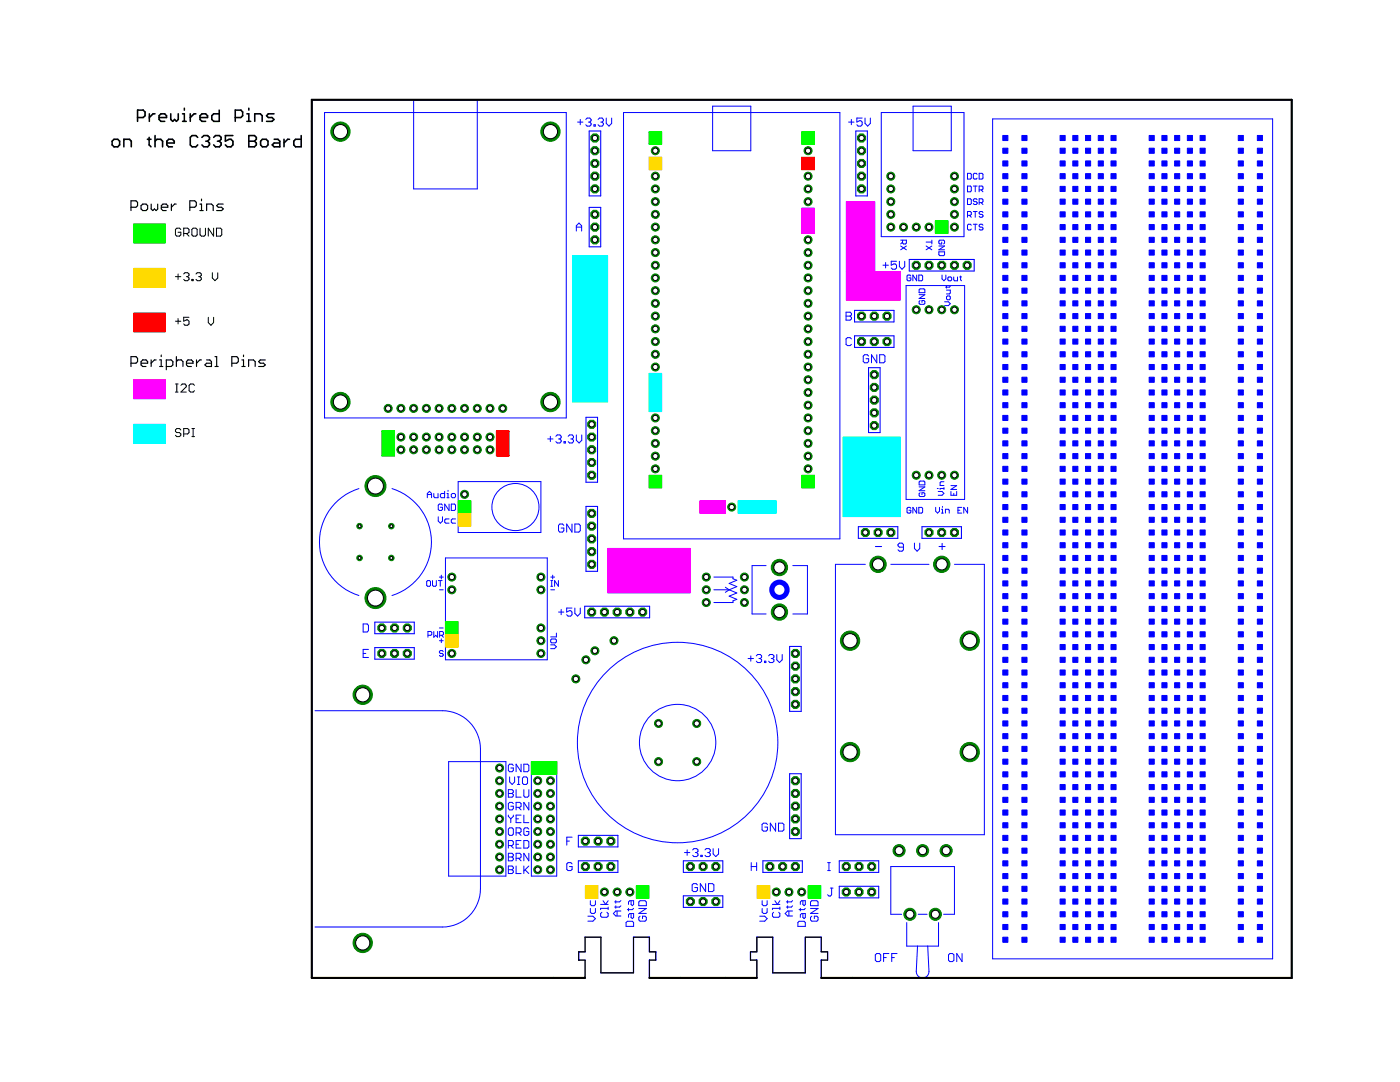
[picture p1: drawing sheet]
<svg xmlns="http://www.w3.org/2000/svg" width="279mm" height="216mm" viewBox="0 0 279 216" stroke-linecap="round" stroke-linejoin="round" font-family="sans-serif">
<g fill="none" stroke="#00f" stroke-width=".2">
<path d="M82.5 19.9h12.7v17.8h-12.7zM64.8 22.5h48.2v60.9h-48.2zM115.3 24.4h1M115.8 23.8v1.1M116.9 23.8l.3-.2h.5l.3 .2v.3l-.3 .3M117.4 24.4h.3M117.7 24.4l.3 .2v.3l-.3 .3h-.5l-.3-.3M118.5 24.9h.3v.3h-.3zM119.4 23.8l.2-.2h.6l.2 .2v.3l-.2 .3M119.9 24.4h.3M120.2 24.4l.2 .2v.3l-.2 .3h-.6l-.2-.3M121 23.6v1l.5 .6 .6-.6v-1"/>
<path d="M124.4 22.5h43.2v85h-43.2zM142.2 21.2h7.6v8.9h-7.6zM169.4 24.4h1M169.9 23.8v1.1M172.1 23.6h-1.1v.8l.5-.3h.3l.3 .3v.5l-.3 .3h-.5l-.3-.3M172.6 23.6v1l.6 .6 .5-.6v-1M175.9 22.5h16.5v24.7h-16.5zM182.2 21.2h7.6v8.9h-7.6zM193.1 34.6h.6l.1 .2v.7l-.1 .2h-.6zM193.1 37.1h.6l.1 .2v.8l-.1 .2h-.6zM193.1 39.7h.6l.1 .2v.7l-.1 .2h-.6zM194.2 37.1h.8"/>
<path d="M194.6 37.1v1.2M195 39.9l-.2-.2h-.4l-.2 .2 .2 .3h.4l.2 .2-.2 .4h-.4l-.2-.2M195 34.8l-.2-.2h-.4l-.2 .2v.7l.2 .2h.4l.2-.2M195.4 34.6h.6l.2 .2v.7l-.2 .2h-.6zM195.4 37.9h.6l.2-.2v-.4l-.2-.2h-.6v1.2M195.8 37.9l.4 .4M198.1 23.7h55.9v167.6h-55.9zM115 46.1v-1.1l.5-.5 .6 .5v1.1M115 53.2h.8l.3-.3v-.5l-.3-.3h-.8v1.6M115 56.3v-1.1l.5-.5 .6 .5v1.1M115 55.5h1.1M115 45.3h1.1"/>
<path d="M116.1 57.2h-1.1v.8l.5-.3h.3l.3 .3v.5l-.3 .3h-.5l-.3-.3M169.7 42.4h.8l.3-.3v-.5l-.3-.3h-.8v1.6M169.7 55.4h.8l.3-.3v-.6l-.3-.2h-.8v1.6M171.4 41.3h.8l.2 .3v.3l-.2 .2 .2 .3v.3l-.2 .2h-.8zM171.4 54.3h.8l.2 .2v.3l-.2 .3 .2 .3v.2l-.2 .3h-.8zM171.4 42.1h.8M171.4 55.1h.8M173 41.3h1.1v.3l-1.1 1.1v.2M173 55.1h.8l.3 .3v.2l-.3 .3h-.5l-.3-.3zM174.1 54.3l-.6 .2-.5 .6M176.2 52.9h1.1M176.7 52.4v1.1"/>
<path d="M178.9 52.1h-1v.8l.5-.2h.2l.3 .2v.6l-.3 .2h-.5l-.2-.2M179.5 52.1v1.1l.5 .5 .6-.5v-1.1M179.7 47.9h1.2v.6l-.2 .2h-.4l-.2-.2v-.6M179.7 49.1l1.2 .7M180.1 48.3l-.4 .4M180.8 57h11.7v42.7h-11.7zM180.9 49.1l-1.2 .7M181.8 55.1l-.2-.2h-.4l-.2 .2v.7l.2 .2h.4l.2-.2v-.3h-.4M182.9 54.9v1.1l-.7-1.1v1.1M183.4 54.9h.5l.2 .2v.7l-.2 .2h-.5zM183.4 58.8h1.2l-1.2 .8h1.2M183.6 60l-.2 .2v.3l.2 .2h.8l.2-.2v-.3l-.2-.2h-.4v.3"/>
<path d="M183.6 57.6h.8l.2 .2v.6h-1.2v-.6zM184.8 48.3h1.2M184.8 49.1l1.2 .7M186 47.9v.8M186 49.1l-1.2 .7M187.4 50.2h1.1v.6l-.2 .2h-.7l-.2-.2zM187.4 49.1h1.1l-1.1 .7h1.1M187.9 48.3v.4h-.3l-.2-.2v-.4l.2-.2h.7l.2 .2v.4l-.2 .2M188 54.9v.7l.4 .4 .4-.4v-.7M188.9 57.9h.8v.6l-.2 .2h-.6M188.9 59.2l.2-.1h.4l.2 .1v.4l-.2 .2h-.4l-.2-.2zM188.9 57.1v.4"/>
<path d="M189.2 55.5l.2-.2h.3l.2 .2v.3l-.2 .2h-.3l-.2-.2zM189.7 57.1l-.2 .2h-.8M190.3 55.3v.5l.2 .2h.6v-.7M191.5 55.3h.4M191.7 55.1v.7l.2 .2M193.1 43h.6l.1-.2v-.4l-.1-.2h-.6v1.1M193.5 43l.3 .3M193.8 44.9l-.1-.2h-.4l-.2 .2v.8l.2 .2h.4l.1-.2M194.2 44.7h.8M194.2 42.2h.8M194.6 42.2v1.1M194.6 44.7v1.2"/>
<path d="M195.4 40.4h.6l.2-.2v-.3l-.2-.2h-.6v1.1M195.8 40.4l.4 .4M196.2 42.4l-.2-.2h-.4l-.2 .4 .2 .2h.4l.2 .4-.2 .1h-.4l-.2-.1M196.2 44.9l-.2-.2h-.4l-.2 .4 .2 .2h.4l.2 .4-.2 .2h-.4l-.2-.2M115 63.4h.8l.3-.3v-.6l-.3-.2h-.8v1.6M115 66.4v-1l.5-.6 .6 .6v1M115 68.2h.8l.3 .2v.3l-.3 .3h-.5l-.3-.3zM115 73.5h.8l.3-.3v-.5l-.3-.3h-.8v1.6M115 76.6v-1.1l.5-.5 .6 .5v1.1M115 77.5h1.1v.3l-1.1 1v.3M115 65.6h1.1M115 75.8h1.1"/>
<path d="M116.1 67.4l-.6 .2-.5 .6M168.8 62.3h.9l.2 .2v.3l-.2 .3 .2 .3v.2l-.2 .3h-.9zM168.8 63.1h.9M169.9 67.6l-.2-.2h-.6l-.3 .2v1.1l.3 .3h.6l.2-.3M173.4 71.1l-.3-.3h-.5l-.3 .3v1l.3 .3h.5l.3-.3v-.5h-.6M175 70.8v1.6l-1.1-1.6v1.6M175.6 70.8h.8l.2 .3v1l-.2 .3h-.8zM188.5 60.2h.8l.4 .4-.4 .4h-.8M71.6 97.5a11.2 11.2 0 0 0-7.8 10.7 11.2 11.2 0 0 0 7.8 10.6M78.2 97.5a11.2 11.2 0 0 1 7.9 10.7 11.2 11.2 0 0 1-7.9 10.6M85.3 99.3v-.8l.4-.5 .4 .5v.8M85.3 98.7h.8"/>
<path d="M86.6 98.5v.6l.2 .2h.6v-.8M88.7 98v1.3h-.6l-.2-.2v-.4l.2-.2h.6M89.2 98.5h.2v.8M89.2 99.3h.4M89.4 97.8v.2M90.3 98.5h.4l.2 .2v.4l-.2 .2h-.4l-.2-.2v-.4zM91.4 96.1h16.5v10.2h-16.5zM109.3 87.6h1.1M109.8 87.1v1M110.9 87.1l.3-.3h.5l.3 .3v.2l-.3 .3M111.5 87.6h.2M111.7 87.6l.3 .3v.2l-.3 .3h-.5l-.3-.3"/>
<path d="M112.6 88.1h.2v.3h-.2zM113.4 87.1l.3-.3h.5l.2 .3v.2l-.2 .3M113.9 87.6h.3M114.2 87.6l.2 .3v.2l-.2 .3h-.5l-.3-.3M115 86.8v1.1l.6 .5 .5-.5v-1.1M168.8 88.9h.9l.2-.3v-.5l-.2-.3h-.9v1.6M168.8 94h.9l.2-.3v-.5l-.2-.3h-.9v1.6M168.8 99h.9l.2-.2v-.6l-.2-.2h-.9v1.6M170.5 87.8h.8l.3 .3v.2l-.3 .3 .3 .3v.2l-.3 .3h-.8zM170.5 92.9h.8l.3 .3v.2l-.3 .3 .3 .3v.2l-.3 .3h-.8zM170.5 98h.8l.3 .2v.3l-.3 .3 .3 .2v.3l-.3 .3h-.8zM170.5 88.6h.8"/>
<path d="M170.5 93.7h.8M170.5 98.8h.8M172.1 89.4h1.1M172.1 88.3l.6-.5v1.6M172.1 93.4l.6-.5v1.6M172.1 98.5l.6-.5v1.6M172.1 94.5h1.1M172.1 99.6h1.1M173.8 88.1l.2-.3h.6l.2 .3v.2l-.2 .3M174.3 88.6h.3M174.6 88.6l.2 .3v.2l-.2 .3h-.6l-.2-.3M174.8 98h-1v.8l.8-.3 .2 .3v.5l-.2 .3h-.6l-.2-.3"/>
<path d="M174.8 93.7h-1l.8-.8v1.6M183.4 97.2h1.2l-1.2 .7h1.2M183.6 98.3l-.2 .2v.4l.2 .2h.8l.2-.2v-.4l-.2-.2h-.4v.4M183.6 96h.8l.2 .2v.6h-1.2v-.6zM187 97.5h.2M187.2 98.1h.8l.4 .3-.4 .4h-.8M188.4 96.1h-.6l-.2 .2v.6h.8M188.4 97.5h-.8v.2M188.4 97.3v.4M189.8 98.1v.7h1.1v-.7M189.8 96.9h1.1l-1.1 .8h1.1M190.4 98.4v.4"/>
<path d="M85.3 115.8h.4l.2 .2v.8l-.2 .2h-.4l-.1-.2v-.8zM86.3 115.8v1l.2 .2h.4l.2-.2v-1M87.5 103.1v.9l.4 .4 .4-.4v-.9M87.5 115.8h.7M87.7 115.1h.8M87.7 117.7h.8M87.9 115.8v1.2M88.1 114.8v.7M88.3 100.8l-.2-.2h-.4l-.2 .2v.8l.2 .3h.4l.2-.3v-.4h-.4M88.9 111.3h20.3v20.4h-20.3zM89.6 103.5h-.6l-.2 .3v.4l.2 .2h.6M89.6 100.6v1.3l-.8-1.3v1.3"/>
<path d="M90.1 100.6h.6l.2 .2v.8l-.2 .3h-.6zM90.9 103.5h-.6l-.2 .3v.4l.2 .2h.6M109.9 117h.4M109.9 115.8h.4M109.9 115.1h.8M109.9 117.7h.8M110.1 115.8v1.2M110.3 114.8v.7M111.4 115.8v1.2l-.7-1.2v1.2M112.5 104.8l-.2-.2h-.6l-.2 .2v1.1l.2 .3h.6l.2-.3v-.5h-.5M114.2 104.6v1.6l-1.1-1.6v1.6M114.7 104.6h.8l.3 .2v1.1l-.3 .3h-.8z"/>
<path d="M122 111.6h.8l.3-.3v-.5l-.3-.3h-.8v1.6M122 116.7h.8l.3-.3v-.5l-.3-.3h-.8v1.6M123.6 110.5h.8l.3 .3v.3l-.3 .2 .3 .3v.3l-.3 .2h-.8zM123.6 115.6h.8l.3 .3v.2l-.3 .3 .3 .3v.2l-.3 .3h-.8zM123.6 111.3h.8M123.6 116.4h.8M125.3 112.1h1M125.3 111.1l.5-.6v1.6M125.3 116.1l.5-.5v1.6M125.3 117.2h1M126.9 117.2h1.1M126.9 116.1l.5-.5v1.6"/>
<path d="M128 110.8l-.3-.3h-.5l-.3 .3v1.1M128 110.8v1.1l-.3 .2h-.5l-.3-.2M128 110.8l-1.1 1.1M142.5 115.1h3.8v.4l.7 .3-1.5 .6 1.5 .7-1.5 .6M142.5 117.7h3M144.8 117.2l.7 .5M145.5 117.7l1.5 .6-1.5 .7 1.5 .6-.7 .3v.3h-3.8M145.5 117.7l-.7 .5M152.9 112.9h-2.8v9.6h2.8M158.2 112.9h2.9v9.6h-2.9M172.7 112.6h-6v54h29.7v-54h-5.9M177.8 112.6h7.6"/>
<path d="M180.3 109.2h-.8l-.3-.3v-.3l.3-.2h.5l.3 .2v1.1l-.3 .3h-.5l-.3-.3M181.8 101.4l-.2-.2h-.4l-.2 .2v.8l.2 .2h.4l.2-.2v-.4h-.4M182.5 108.4v1.1l.5 .5 .6-.5v-1.1M182.9 101.2v1.2l-.7-1.2v1.2M183.4 101.2h.5l.2 .2v.8l-.2 .2h-.5zM186.7 101.2v.8l.4 .4 .4-.4v-.8M187.9 102.4h.4M187.9 101.6h.2v.8M188.1 101v.2M188.7 102.4v-.8h.6l.1 .2v.6M191.2 101.8h.4M191.9 101.2h-.7v1.2h.7"/>
<path d="M193.1 101.2v1.2l-.8-1.2v1.2M72.5 124.5h.8l.2 .3v1l-.2 .3h-.8zM72.5 130.4h.5M73.5 129.6h-1v1.6h1M85.4 126.8h.6l.2-.2v-.4l-.2-.2h-.6v1.1M86.6 126v1.1l.4-.3 .3 .3v-1.1M87.7 125.3h.8M87.7 127.8h.8M87.7 126.8h.6l.2-.2v-.4l-.2-.2h-.6v1.1M88.1 127.5v.7M88.1 126.8l.4 .3M88.5 130l-.2-.2h-.4l-.2 .2 .2 .4h.4l.2 .2-.2 .4h-.4l-.2-.2"/>
<path d="M109.9 128.7h.8l.3 .4-.3 .3h-.8M110.1 127.5h.7l.2 .2v.4l-.2 .2h-.7l-.2-.2v-.4zM111 126.3v.8h-1.1M111.5 122.1h1M112 121.6v1.1M114.2 121.3h-1.1v.8l.5-.2h.3l.3 .2v.6l-.3 .2h-.5l-.3-.2M114.7 121.3v1.1l.6 .5 .5-.5v-1.1M149.3 131.4h1.1M149.8 130.9v1M150.9 130.9l.3-.3h.5l.3 .3v.2l-.3 .3M151.5 131.4h.2M151.7 131.4l.3 .3v.2l-.3 .3h-.5l-.3-.3"/>
<path d="M152.6 131.9h.2v.3h-.2zM153.4 130.9l.2-.3h.6l.3 .3v.2l-.3 .3M153.9 131.4h.3M154.2 131.4l.3 .3v.2l-.3 .3h-.6l-.2-.3M155 130.6v1.1l.6 .5 .5-.5v-1.1M62.9 141.8h25.4a7.6 7.6 0 0 1 7.6 7.6v28a7.6 7.6 0 0 1-7.6 7.6h-25.4M89.5 152h11.5v22.8h-11.5zM101.5 157.6h.7l.2 .2v.3l-.2 .2 .2 .3v.2l-.2 .3h-.7zM101.5 158.3h.7M101.7 155v1l.5 .5 .5-.5v-1M102.4 152.7l-.2-.2h-.5l-.2 .2v1l.2 .3h.5l.2-.3v-.5h-.5M103 157.6v1.5h1"/>
<path d="M103.3 156.5h.4M103.3 155h.4M103.5 155v1.5M104 152.5v1.5l-1-1.5v1.5M104.3 155.3l.2-.3h.5l.3 .3v1l-.3 .2h-.5l-.2-.2zM104.5 152.5h.8l.2 .2v1l-.2 .3h-.8zM104.5 157.6v1.2l.3 .3h.5l.2-.3v-1.2M106 152h5.1v22.8h-5.1zM101.5 168.7h.7l.2-.2v-.5l-.2-.3h-.7v1.5M101.5 162.6v.3l.4 .5M101.5 170.3h.7l.2 .2v.3l-.2 .2 .2 .3v.2l-.2 .3h-.7zM101.5 172.8h.7l.2 .3v.2l-.2 .2 .2 .3v.3l-.2 .2h-.7z"/>
<path d="M101.5 171h.7M101.5 173.5h.7M101.7 165.2h.5l.2 .2v1l-.2 .3h-.5l-.2-.3v-1zM101.9 163.4v.7M101.9 168.7l.5 .5M102.4 160.4l-.2-.3h-.5l-.2 .3v1l.2 .2h.5l.2-.2v-.5h-.5M102.4 162.6v.3l-.5 .5M103 161.1h.7l.3-.2v-.5l-.3-.3h-.7v1.5M103 166.2h.7l.3-.3v-.5l-.3-.2h-.7v1.5M103 171.3h.7l.3-.3v-.5l-.3-.2h-.7v1.5M103 172.8v1.5h1M103 163.4h.5"/>
<path d="M103 168.5h.5M103.5 166.2l.5 .5M103.5 161.1l.5 .5M103.5 171.3l.5 .5M104 162.6h-1v1.5h1M104 167.7h-1v1.5h1M104.5 162.6v1.5h1M104.5 167.7h.8l.2 .3v1l-.2 .2h-.8zM104.5 172.8v1.5M104.8 173.5l.7 .8M105.5 160.1v1.5l-1-1.5v1.5M105.5 165.4l-.2-.2h-.5l-.3 .2v1l.3 .3h.5l.2-.3v-.5h-.5"/>
<path d="M105.5 170.3v1.5l-1-1.5v1.5M105.5 172.8l-1 1M113.1 167.8h.5M114.2 167h-1.1v1.6M114.2 172.4l-.3-.3h-.5l-.3 .3v1.1l.3 .2h.5l.3-.2v-.6h-.6M117.8 179.7v.8l.3 .2h.5l.2-.2v-.8M120.4 179.7l.5 .8 .5-.8M122.9 179.7v.5M123.9 179.7l-.2 .3h-1M125.9 179.7v.8l.3 .2 .2-.2v-.8h-.7l-.3 .3v.5M127.5 180l.2-.3h1l.3 .3v.7h-1.5zM136.6 170.1h1.1"/>
<path d="M137.1 169.6v1.1M138.2 169.6l.3-.3h.5l.3 .3v.3l-.3 .2M138.8 170.1h.2M139 170.1l.3 .3v.3l-.3 .2h-.5l-.3-.2M139.2 176.6l-.3-.3h-.5l-.3 .3v1.1l.3 .2h.5l.3-.2v-.6h-.5M139.9 170.7h.2v.2h-.2zM140.7 169.6l.2-.3h.6l.3 .3v.3l-.3 .2M140.8 176.3v1.6l-1-1.6v1.6M141.2 170.1h.3M141.4 176.3h.8l.3 .3v1.1l-.3 .2h-.8zM141.5 170.1l.3 .3v.3l-.3 .2h-.6l-.2-.2M142.3 169.3v1.1l.6 .5 .5-.5v-1.1"/>
<path d="M149.9 172.9h1.1M149.9 172.1v1.6M151 172.1v1.6M152.1 179.7v.8l.3 .2h.5l.2-.2v-.8M153.2 164.5l-.3-.2h-.5l-.3 .2v1.1l.3 .2h.5l.3-.2v-.6h-.6M154.6 179.7l.6 .8 .4-.8M154.8 164.3v1.5l-1.1-1.5v1.5M155.4 164.3h.8l.2 .2v1.1l-.2 .2h-.8zM157.2 179.7v.5M158.2 179.7l-.3 .3h-1M160.2 179.7v.8l.3 .2 .2-.2v-.8h-.7l-.3 .3v.5M161.8 180l.2-.3h1l.3 .3v.7h-1.5z"/>
<path d="M165.2 172.1h.5M165.2 173.7h.5M165.4 172.1v1.6M165.7 177.2h.5M166 177.2v1.3l-.3 .3h-.3l-.2-.3M117.3 182.8h1l.5 .5-.5 .5h-1M117.8 181.3v.7l.3 .3h.5l.2-.3v-.7M119.9 180.5h1.5M120.1 182l-.2 .3v.5l.2 .2h1l.3-.2v-.5l-.3-.3M121.4 181.3h-1.5v.2M121.4 181v.5M122.9 180.7v.5"/>
<path d="M123.1 181.8v1M123.9 181.8h-1l-.5 .5 .5 .5h1M123.9 180.7l-.2 .3h-1M124.9 184.1l.3-.3h1l.2 .3v.7h-1.5zM125.4 181.3v.5M125.9 182.3v.7l.3 .3 .2-.3v-.7h-.7l-.3 .2v.5M126.4 181.3l-.2 .2h-1M127.5 181.3h1.5l-1.5 1h1.5M127.7 182.8l-.2 .2v.6l.2 .2h1l.3-.2v-.6l-.3-.2h-.5v.5M151.6 182.8h1l.5 .5-.5 .5h-1M152.1 181.3v.7l.3 .3h.5l.2-.3v-.7M154.2 180.5h1.4"/>
<path d="M154.4 182l-.2 .3v.5l.2 .2h1l.2-.2v-.5l-.2-.3M155.6 181.3h-1.4v.2M155.6 181v.5M157.2 180.7v.5M157.4 181.8v1M158.2 181.8h-1l-.5 .5 .5 .5h1M158.2 180.7l-.3 .3h-1M159.5 183.8h1l.2 .3v.7h-1.5v-.7zM159.7 181.3v.5M160.2 182.3v.7l.3 .3 .2-.3v-.7h-.7l-.3 .2v.5M160.7 181.3l-.2 .2h-1M161.8 181.3h1.5l-1.5 1h1.5"/>
<path d="M162 182.8l-.2 .2v.6l.2 .2h1l.3-.2v-.6l-.3-.2h-.5v.5M175 190.3h.5l.3 .2v1.1l-.3 .3h-.5l-.3-.3v-1.1zM176.3 191.1h.6M177.4 190.3h-1.1v1.6M178 191.1h.5M179 190.3h-1v1.6M179.9 182.4h-2.1v-9.5h12.7v9.5h-2.2M181 184.1v4.7h6.3v-4.7M183.1 188.8l-.2 5.1a1.27 1.27 0 0 0 1.2 1.2 1.27 1.27 0 0 0 1.3-1.2l-.3-5.1M183.2 182.4h1.8M189.6 190.3h.5l.3 .2v1.1l-.3 .3h-.5l-.3-.3v-1.1zM192 190.3v1.6l-1.1-1.6v1.6"/>
<circle cx="102.9" cy="101.2" r="4.7"/>
<circle cx="135.2" cy="148.2" r="20"/>
<circle cx="135.2" cy="148.2" r="7.6"/>
</g>
<path d="M62.2 19.9h195.6v175.2h-93.9v-3.5h1.3v-1.7h-1.3v-2.9h-3.2v7.1h-6.5v-7.1h-3.2v2.9h-1.2v1.7h1.2v3.5h-21.4v-3.5h1.3v-1.7h-1.3v-2.9h-3.2v7.1h-6.5v-7.1h-3.1v2.9h-1.3v1.7h1.3v3.5h-54.6z" fill="none" stroke="#00f" stroke-width=".25"/>
<g fill="#00f" stroke="#00f" stroke-width=".2">
<path d="M229.3 184.5h1.1v1h-1.1z"/>
<path d="M231.9 184.5h1v1h-1z"/>
<path d="M234.4 184.5h1v1h-1z"/>
<path d="M237 184.5h1v1h-1z"/>
<path d="M239.5 184.5h1v1h-1z"/>
<path d="M229.3 187h1.1v1h-1.1z"/>
<path d="M231.9 187h1v1h-1z"/>
<path d="M234.4 187h1v1h-1z"/>
<path d="M237 187h1v1h-1z"/>
<path d="M239.5 187h1v1h-1z"/>
<path d="M229.3 179.4h1.1v1h-1.1z"/>
<path d="M231.9 179.4h1v1h-1z"/>
<path d="M234.4 179.4h1v1h-1z"/>
<path d="M237 179.4h1v1h-1z"/>
<path d="M239.5 179.4h1v1h-1z"/>
<path d="M229.3 181.9h1.1v1h-1.1z"/>
<path d="M231.9 181.9h1v1h-1z"/>
<path d="M234.4 181.9h1v1h-1z"/>
<path d="M237 181.9h1v1h-1z"/>
<path d="M239.5 181.9h1v1h-1z"/>
<path d="M229.3 174.3h1.1v1h-1.1z"/>
<path d="M231.9 174.3h1v1h-1z"/>
<path d="M234.4 174.3h1v1h-1z"/>
<path d="M237 174.3h1v1h-1z"/>
<path d="M239.5 174.3h1v1h-1z"/>
<path d="M229.3 176.8h1.1v1.1h-1.1z"/>
<path d="M231.9 176.8h1v1.1h-1z"/>
<path d="M234.4 176.8h1v1.1h-1z"/>
<path d="M237 176.8h1v1.1h-1z"/>
<path d="M239.5 176.8h1v1.1h-1z"/>
<path d="M229.3 169.2h1.1v1h-1.1z"/>
<path d="M231.9 169.2h1v1h-1z"/>
<path d="M234.4 169.2h1v1h-1z"/>
<path d="M237 169.2h1v1h-1z"/>
<path d="M239.5 169.2h1v1h-1z"/>
<path d="M229.3 171.8h1.1v1h-1.1z"/>
<path d="M231.9 171.8h1v1h-1z"/>
<path d="M234.4 171.8h1v1h-1z"/>
<path d="M237 171.8h1v1h-1z"/>
<path d="M239.5 171.8h1v1h-1z"/>
<path d="M229.3 164.2h1.1v1h-1.1z"/>
<path d="M231.9 164.2h1v1h-1z"/>
<path d="M234.4 164.2h1v1h-1z"/>
<path d="M237 164.2h1v1h-1z"/>
<path d="M239.5 164.2h1v1h-1z"/>
<path d="M229.3 166.7h1.1v1h-1.1z"/>
<path d="M231.9 166.7h1v1h-1z"/>
<path d="M234.4 166.7h1v1h-1z"/>
<path d="M237 166.7h1v1h-1z"/>
<path d="M239.5 166.7h1v1h-1z"/>
<path d="M229.3 159.1h1.1v1h-1.1z"/>
<path d="M231.9 159.1h1v1h-1z"/>
<path d="M234.4 159.1h1v1h-1z"/>
<path d="M237 159.1h1v1h-1z"/>
<path d="M239.5 159.1h1v1h-1z"/>
<path d="M229.3 161.6h1.1v1h-1.1z"/>
<path d="M231.9 161.6h1v1h-1z"/>
<path d="M234.4 161.6h1v1h-1z"/>
<path d="M237 161.6h1v1h-1z"/>
<path d="M239.5 161.6h1v1h-1z"/>
<path d="M229.3 154h1.1v1h-1.1z"/>
<path d="M231.9 154h1v1h-1z"/>
<path d="M234.4 154h1v1h-1z"/>
<path d="M237 154h1v1h-1z"/>
<path d="M239.5 154h1v1h-1z"/>
<path d="M229.3 156.5h1.1v1.1h-1.1z"/>
<path d="M231.9 156.5h1v1.1h-1z"/>
<path d="M234.4 156.5h1v1.1h-1z"/>
<path d="M237 156.5h1v1.1h-1z"/>
<path d="M239.5 156.5h1v1.1h-1z"/>
<path d="M229.3 148.9h1.1v1h-1.1z"/>
<path d="M231.9 148.9h1v1h-1z"/>
<path d="M234.4 148.9h1v1h-1z"/>
<path d="M237 148.9h1v1h-1z"/>
<path d="M239.5 148.9h1v1h-1z"/>
<path d="M229.3 151.5h1.1v1h-1.1z"/>
<path d="M231.9 151.5h1v1h-1z"/>
<path d="M234.4 151.5h1v1h-1z"/>
<path d="M237 151.5h1v1h-1z"/>
<path d="M239.5 151.5h1v1h-1z"/>
<path d="M229.3 143.8h1.1v1.1h-1.1z"/>
<path d="M231.9 143.8h1v1.1h-1z"/>
<path d="M234.4 143.8h1v1.1h-1z"/>
<path d="M237 143.8h1v1.1h-1z"/>
<path d="M239.5 143.8h1v1.1h-1z"/>
<path d="M229.3 146.4h1.1v1h-1.1z"/>
<path d="M231.9 146.4h1v1h-1z"/>
<path d="M234.4 146.4h1v1h-1z"/>
<path d="M237 146.4h1v1h-1z"/>
<path d="M239.5 146.4h1v1h-1z"/>
<path d="M229.3 138.8h1.1v1h-1.1z"/>
<path d="M231.9 138.8h1v1h-1z"/>
<path d="M234.4 138.8h1v1h-1z"/>
<path d="M237 138.8h1v1h-1z"/>
<path d="M239.5 138.8h1v1h-1z"/>
<path d="M229.3 141.3h1.1v1h-1.1z"/>
<path d="M231.9 141.3h1v1h-1z"/>
<path d="M234.4 141.3h1v1h-1z"/>
<path d="M237 141.3h1v1h-1z"/>
<path d="M239.5 141.3h1v1h-1z"/>
<path d="M229.3 133.7h1.1v1h-1.1z"/>
<path d="M231.9 133.7h1v1h-1z"/>
<path d="M234.4 133.7h1v1h-1z"/>
<path d="M237 133.7h1v1h-1z"/>
<path d="M239.5 133.7h1v1h-1z"/>
<path d="M229.3 136.2h1.1v1h-1.1z"/>
<path d="M231.9 136.2h1v1h-1z"/>
<path d="M234.4 136.2h1v1h-1z"/>
<path d="M237 136.2h1v1h-1z"/>
<path d="M239.5 136.2h1v1h-1z"/>
<path d="M229.3 128.6h1.1v1h-1.1z"/>
<path d="M231.9 128.6h1v1h-1z"/>
<path d="M234.4 128.6h1v1h-1z"/>
<path d="M237 128.6h1v1h-1z"/>
<path d="M239.5 128.6h1v1h-1z"/>
<path d="M229.3 131.1h1.1v1.1h-1.1z"/>
<path d="M231.9 131.1h1v1.1h-1z"/>
<path d="M234.4 131.1h1v1.1h-1z"/>
<path d="M237 131.1h1v1.1h-1z"/>
<path d="M239.5 131.1h1v1.1h-1z"/>
<path d="M229.3 123.5h1.1v1h-1.1z"/>
<path d="M231.9 123.5h1v1h-1z"/>
<path d="M234.4 123.5h1v1h-1z"/>
<path d="M237 123.5h1v1h-1z"/>
<path d="M239.5 123.5h1v1h-1z"/>
<path d="M229.3 126.1h1.1v1h-1.1z"/>
<path d="M231.9 126.1h1v1h-1z"/>
<path d="M234.4 126.1h1v1h-1z"/>
<path d="M237 126.1h1v1h-1z"/>
<path d="M239.5 126.1h1v1h-1z"/>
<path d="M229.3 118.4h1.1v1.1h-1.1z"/>
<path d="M231.9 118.4h1v1.1h-1z"/>
<path d="M234.4 118.4h1v1.1h-1z"/>
<path d="M237 118.4h1v1.1h-1z"/>
<path d="M239.5 118.4h1v1.1h-1z"/>
<path d="M229.3 121h1.1v1h-1.1z"/>
<path d="M231.9 121h1v1h-1z"/>
<path d="M234.4 121h1v1h-1z"/>
<path d="M237 121h1v1h-1z"/>
<path d="M239.5 121h1v1h-1z"/>
<path d="M229.3 113.4h1.1v1h-1.1z"/>
<path d="M231.9 113.4h1v1h-1z"/>
<path d="M234.4 113.4h1v1h-1z"/>
<path d="M237 113.4h1v1h-1z"/>
<path d="M239.5 113.4h1v1h-1z"/>
<path d="M229.3 115.9h1.1v1h-1.1z"/>
<path d="M231.9 115.9h1v1h-1z"/>
<path d="M234.4 115.9h1v1h-1z"/>
<path d="M237 115.9h1v1h-1z"/>
<path d="M239.5 115.9h1v1h-1z"/>
<path d="M229.3 108.3h1.1v1h-1.1z"/>
<path d="M231.9 108.3h1v1h-1z"/>
<path d="M234.4 108.3h1v1h-1z"/>
<path d="M237 108.3h1v1h-1z"/>
<path d="M239.5 108.3h1v1h-1z"/>
<path d="M229.3 110.8h1.1v1h-1.1z"/>
<path d="M231.9 110.8h1v1h-1z"/>
<path d="M234.4 110.8h1v1h-1z"/>
<path d="M237 110.8h1v1h-1z"/>
<path d="M239.5 110.8h1v1h-1z"/>
<path d="M229.3 103.2h1.1v1h-1.1z"/>
<path d="M231.9 103.2h1v1h-1z"/>
<path d="M234.4 103.2h1v1h-1z"/>
<path d="M237 103.2h1v1h-1z"/>
<path d="M239.5 103.2h1v1h-1z"/>
<path d="M229.3 105.7h1.1v1.1h-1.1z"/>
<path d="M231.9 105.7h1v1.1h-1z"/>
<path d="M234.4 105.7h1v1.1h-1z"/>
<path d="M237 105.7h1v1.1h-1z"/>
<path d="M239.5 105.7h1v1.1h-1z"/>
<path d="M229.3 98.1h1.1v1h-1.1z"/>
<path d="M231.9 98.1h1v1h-1z"/>
<path d="M234.4 98.1h1v1h-1z"/>
<path d="M237 98.1h1v1h-1z"/>
<path d="M239.5 98.1h1v1h-1z"/>
<path d="M229.3 100.7h1.1v1h-1.1z"/>
<path d="M231.9 100.7h1v1h-1z"/>
<path d="M234.4 100.7h1v1h-1z"/>
<path d="M237 100.7h1v1h-1z"/>
<path d="M239.5 100.7h1v1h-1z"/>
<path d="M229.3 93h1.1v1.1h-1.1z"/>
<path d="M231.9 93h1v1.1h-1z"/>
<path d="M234.4 93h1v1.1h-1z"/>
<path d="M237 93h1v1.1h-1z"/>
<path d="M239.5 93h1v1.1h-1z"/>
<path d="M229.3 95.6h1.1v1h-1.1z"/>
<path d="M231.9 95.6h1v1h-1z"/>
<path d="M234.4 95.6h1v1h-1z"/>
<path d="M237 95.6h1v1h-1z"/>
<path d="M239.5 95.6h1v1h-1z"/>
<path d="M229.3 88h1.1v1h-1.1z"/>
<path d="M231.9 88h1v1h-1z"/>
<path d="M234.4 88h1v1h-1z"/>
<path d="M237 88h1v1h-1z"/>
<path d="M239.5 88h1v1h-1z"/>
<path d="M229.3 90.5h1.1v1h-1.1z"/>
<path d="M231.9 90.5h1v1h-1z"/>
<path d="M234.4 90.5h1v1h-1z"/>
<path d="M237 90.5h1v1h-1z"/>
<path d="M239.5 90.5h1v1h-1z"/>
<path d="M229.3 82.9h1.1v1h-1.1z"/>
<path d="M231.9 82.9h1v1h-1z"/>
<path d="M234.4 82.9h1v1h-1z"/>
<path d="M237 82.9h1v1h-1z"/>
<path d="M239.5 82.9h1v1h-1z"/>
<path d="M229.3 85.4h1.1v1h-1.1z"/>
<path d="M231.9 85.4h1v1h-1z"/>
<path d="M234.4 85.4h1v1h-1z"/>
<path d="M237 85.4h1v1h-1z"/>
<path d="M239.5 85.4h1v1h-1z"/>
<path d="M229.3 77.8h1.1v1h-1.1z"/>
<path d="M231.9 77.8h1v1h-1z"/>
<path d="M234.4 77.8h1v1h-1z"/>
<path d="M237 77.8h1v1h-1z"/>
<path d="M239.5 77.8h1v1h-1z"/>
<path d="M229.3 80.3h1.1v1.1h-1.1z"/>
<path d="M231.9 80.3h1v1.1h-1z"/>
<path d="M234.4 80.3h1v1.1h-1z"/>
<path d="M237 80.3h1v1.1h-1z"/>
<path d="M239.5 80.3h1v1.1h-1z"/>
<path d="M229.3 72.7h1.1v1h-1.1z"/>
<path d="M231.9 72.7h1v1h-1z"/>
<path d="M234.4 72.7h1v1h-1z"/>
<path d="M237 72.7h1v1h-1z"/>
<path d="M239.5 72.7h1v1h-1z"/>
<path d="M229.3 75.3h1.1v1h-1.1z"/>
<path d="M231.9 75.3h1v1h-1z"/>
<path d="M234.4 75.3h1v1h-1z"/>
<path d="M237 75.3h1v1h-1z"/>
<path d="M239.5 75.3h1v1h-1z"/>
<path d="M229.3 67.6h1.1v1.1h-1.1z"/>
<path d="M231.9 67.6h1v1.1h-1z"/>
<path d="M234.4 67.6h1v1.1h-1z"/>
<path d="M237 67.6h1v1.1h-1z"/>
<path d="M239.5 67.6h1v1.1h-1z"/>
<path d="M229.3 70.2h1.1v1h-1.1z"/>
<path d="M231.9 70.2h1v1h-1z"/>
<path d="M234.4 70.2h1v1h-1z"/>
<path d="M237 70.2h1v1h-1z"/>
<path d="M239.5 70.2h1v1h-1z"/>
<path d="M229.3 62.6h1.1v1h-1.1z"/>
<path d="M231.9 62.6h1v1h-1z"/>
<path d="M234.4 62.6h1v1h-1z"/>
<path d="M237 62.6h1v1h-1z"/>
<path d="M239.5 62.6h1v1h-1z"/>
<path d="M229.3 65.1h1.1v1h-1.1z"/>
<path d="M231.9 65.1h1v1h-1z"/>
<path d="M234.4 65.1h1v1h-1z"/>
<path d="M237 65.1h1v1h-1z"/>
<path d="M239.5 65.1h1v1h-1z"/>
<path d="M229.3 57.5h1.1v1h-1.1z"/>
<path d="M231.9 57.5h1v1h-1z"/>
<path d="M234.4 57.5h1v1h-1z"/>
<path d="M237 57.5h1v1h-1z"/>
<path d="M239.5 57.5h1v1h-1z"/>
<path d="M229.3 60h1.1v1h-1.1z"/>
<path d="M231.9 60h1v1h-1z"/>
<path d="M234.4 60h1v1h-1z"/>
<path d="M237 60h1v1h-1z"/>
<path d="M239.5 60h1v1h-1z"/>
<path d="M229.3 52.4h1.1v1h-1.1z"/>
<path d="M231.9 52.4h1v1h-1z"/>
<path d="M234.4 52.4h1v1h-1z"/>
<path d="M237 52.4h1v1h-1z"/>
<path d="M239.5 52.4h1v1h-1z"/>
<path d="M229.3 54.9h1.1v1.1h-1.1z"/>
<path d="M231.9 54.9h1v1.1h-1z"/>
<path d="M234.4 54.9h1v1.1h-1z"/>
<path d="M237 54.9h1v1.1h-1z"/>
<path d="M239.5 54.9h1v1.1h-1z"/>
<path d="M229.3 47.3h1.1v1.1h-1.1z"/>
<path d="M231.9 47.3h1v1.1h-1z"/>
<path d="M234.4 47.3h1v1.1h-1z"/>
<path d="M237 47.3h1v1.1h-1z"/>
<path d="M239.5 47.3h1v1.1h-1z"/>
<path d="M229.3 49.9h1.1v1h-1.1z"/>
<path d="M231.9 49.9h1v1h-1z"/>
<path d="M234.4 49.9h1v1h-1z"/>
<path d="M237 49.9h1v1h-1z"/>
<path d="M239.5 49.9h1v1h-1z"/>
<path d="M229.3 42.3h1.1v1h-1.1z"/>
<path d="M231.9 42.3h1v1h-1z"/>
<path d="M234.4 42.3h1v1h-1z"/>
<path d="M237 42.3h1v1h-1z"/>
<path d="M239.5 42.3h1v1h-1z"/>
<path d="M229.3 44.8h1.1v1h-1.1z"/>
<path d="M231.9 44.8h1v1h-1z"/>
<path d="M234.4 44.8h1v1h-1z"/>
<path d="M237 44.8h1v1h-1z"/>
<path d="M239.5 44.8h1v1h-1z"/>
<path d="M229.3 37.2h1.1v1h-1.1z"/>
<path d="M231.9 37.2h1v1h-1z"/>
<path d="M234.4 37.2h1v1h-1z"/>
<path d="M237 37.2h1v1h-1z"/>
<path d="M239.5 37.2h1v1h-1z"/>
<path d="M229.3 39.7h1.1v1h-1.1z"/>
<path d="M231.9 39.7h1v1h-1z"/>
<path d="M234.4 39.7h1v1h-1z"/>
<path d="M237 39.7h1v1h-1z"/>
<path d="M239.5 39.7h1v1h-1z"/>
<path d="M229.3 32.1h1.1v1h-1.1z"/>
<path d="M231.9 32.1h1v1h-1z"/>
<path d="M234.4 32.1h1v1h-1z"/>
<path d="M237 32.1h1v1h-1z"/>
<path d="M239.5 32.1h1v1h-1z"/>
<path d="M229.3 34.6h1.1v1.1h-1.1z"/>
<path d="M231.9 34.6h1v1.1h-1z"/>
<path d="M234.4 34.6h1v1.1h-1z"/>
<path d="M237 34.6h1v1.1h-1z"/>
<path d="M239.5 34.6h1v1.1h-1z"/>
<path d="M229.3 27h1.1v1h-1.1z"/>
<path d="M231.9 27h1v1h-1z"/>
<path d="M234.4 27h1v1h-1z"/>
<path d="M237 27h1v1h-1z"/>
<path d="M239.5 27h1v1h-1z"/>
<path d="M229.3 29.6h1.1v1h-1.1z"/>
<path d="M231.9 29.6h1v1h-1z"/>
<path d="M234.4 29.6h1v1h-1z"/>
<path d="M237 29.6h1v1h-1z"/>
<path d="M239.5 29.6h1v1h-1z"/>
<path d="M211.6 184.5h1v1h-1z"/>
<path d="M214.1 184.5h1v1h-1z"/>
<path d="M216.6 184.5h1.1v1h-1.1z"/>
<path d="M219.2 184.5h1v1h-1z"/>
<path d="M221.7 184.5h1v1h-1z"/>
<path d="M211.6 187h1v1h-1z"/>
<path d="M214.1 187h1v1h-1z"/>
<path d="M216.6 187h1.1v1h-1.1z"/>
<path d="M219.2 187h1v1h-1z"/>
<path d="M221.7 187h1v1h-1z"/>
<path d="M211.6 179.4h1v1h-1z"/>
<path d="M214.1 179.4h1v1h-1z"/>
<path d="M216.6 179.4h1.1v1h-1.1z"/>
<path d="M219.2 179.4h1v1h-1z"/>
<path d="M221.7 179.4h1v1h-1z"/>
<path d="M211.6 181.9h1v1h-1z"/>
<path d="M214.1 181.9h1v1h-1z"/>
<path d="M216.6 181.9h1.1v1h-1.1z"/>
<path d="M219.2 181.9h1v1h-1z"/>
<path d="M221.7 181.9h1v1h-1z"/>
<path d="M211.6 174.3h1v1h-1z"/>
<path d="M214.1 174.3h1v1h-1z"/>
<path d="M216.6 174.3h1.1v1h-1.1z"/>
<path d="M219.2 174.3h1v1h-1z"/>
<path d="M221.7 174.3h1v1h-1z"/>
<path d="M211.6 176.8h1v1.1h-1z"/>
<path d="M214.1 176.8h1v1.1h-1z"/>
<path d="M216.6 176.8h1.1v1.1h-1.1z"/>
<path d="M219.2 176.8h1v1.1h-1z"/>
<path d="M221.7 176.8h1v1.1h-1z"/>
<path d="M211.6 169.2h1v1h-1z"/>
<path d="M214.1 169.2h1v1h-1z"/>
<path d="M216.6 169.2h1.1v1h-1.1z"/>
<path d="M219.2 169.2h1v1h-1z"/>
<path d="M221.7 169.2h1v1h-1z"/>
<path d="M211.6 171.8h1v1h-1z"/>
<path d="M214.1 171.8h1v1h-1z"/>
<path d="M216.6 171.8h1.1v1h-1.1z"/>
<path d="M219.2 171.8h1v1h-1z"/>
<path d="M221.7 171.8h1v1h-1z"/>
<path d="M211.6 164.2h1v1h-1z"/>
<path d="M214.1 164.2h1v1h-1z"/>
<path d="M216.6 164.2h1.1v1h-1.1z"/>
<path d="M219.2 164.2h1v1h-1z"/>
<path d="M221.7 164.2h1v1h-1z"/>
<path d="M211.6 166.7h1v1h-1z"/>
<path d="M214.1 166.7h1v1h-1z"/>
<path d="M216.6 166.7h1.1v1h-1.1z"/>
<path d="M219.2 166.7h1v1h-1z"/>
<path d="M221.7 166.7h1v1h-1z"/>
<path d="M211.6 159.1h1v1h-1z"/>
<path d="M214.1 159.1h1v1h-1z"/>
<path d="M216.6 159.1h1.1v1h-1.1z"/>
<path d="M219.2 159.1h1v1h-1z"/>
<path d="M221.7 159.1h1v1h-1z"/>
<path d="M211.6 161.6h1v1h-1z"/>
<path d="M214.1 161.6h1v1h-1z"/>
<path d="M216.6 161.6h1.1v1h-1.1z"/>
<path d="M219.2 161.6h1v1h-1z"/>
<path d="M221.7 161.6h1v1h-1z"/>
<path d="M211.6 154h1v1h-1z"/>
<path d="M214.1 154h1v1h-1z"/>
<path d="M216.6 154h1.1v1h-1.1z"/>
<path d="M219.2 154h1v1h-1z"/>
<path d="M221.7 154h1v1h-1z"/>
<path d="M211.6 156.5h1v1.1h-1z"/>
<path d="M214.1 156.5h1v1.1h-1z"/>
<path d="M216.6 156.5h1.1v1.1h-1.1z"/>
<path d="M219.2 156.5h1v1.1h-1z"/>
<path d="M221.7 156.5h1v1.1h-1z"/>
<path d="M211.6 148.9h1v1h-1z"/>
<path d="M214.1 148.9h1v1h-1z"/>
<path d="M216.6 148.9h1.1v1h-1.1z"/>
<path d="M219.2 148.9h1v1h-1z"/>
<path d="M221.7 148.9h1v1h-1z"/>
<path d="M211.6 151.5h1v1h-1z"/>
<path d="M214.1 151.5h1v1h-1z"/>
<path d="M216.6 151.5h1.1v1h-1.1z"/>
<path d="M219.2 151.5h1v1h-1z"/>
<path d="M221.7 151.5h1v1h-1z"/>
<path d="M211.6 143.8h1v1.1h-1z"/>
<path d="M214.1 143.8h1v1.1h-1z"/>
<path d="M216.6 143.8h1.1v1.1h-1.1z"/>
<path d="M219.2 143.8h1v1.1h-1z"/>
<path d="M221.7 143.8h1v1.1h-1z"/>
<path d="M211.6 146.4h1v1h-1z"/>
<path d="M214.1 146.4h1v1h-1z"/>
<path d="M216.6 146.4h1.1v1h-1.1z"/>
<path d="M219.2 146.4h1v1h-1z"/>
<path d="M221.7 146.4h1v1h-1z"/>
<path d="M211.6 138.8h1v1h-1z"/>
<path d="M214.1 138.8h1v1h-1z"/>
<path d="M216.6 138.8h1.1v1h-1.1z"/>
<path d="M219.2 138.8h1v1h-1z"/>
<path d="M221.7 138.8h1v1h-1z"/>
<path d="M211.6 141.3h1v1h-1z"/>
<path d="M214.1 141.3h1v1h-1z"/>
<path d="M216.6 141.3h1.1v1h-1.1z"/>
<path d="M219.2 141.3h1v1h-1z"/>
<path d="M221.7 141.3h1v1h-1z"/>
<path d="M211.6 133.7h1v1h-1z"/>
<path d="M214.1 133.7h1v1h-1z"/>
<path d="M216.6 133.7h1.1v1h-1.1z"/>
<path d="M219.2 133.7h1v1h-1z"/>
<path d="M221.7 133.7h1v1h-1z"/>
<path d="M211.6 136.2h1v1h-1z"/>
<path d="M214.1 136.2h1v1h-1z"/>
<path d="M216.6 136.2h1.1v1h-1.1z"/>
<path d="M219.2 136.2h1v1h-1z"/>
<path d="M221.7 136.2h1v1h-1z"/>
<path d="M211.6 128.6h1v1h-1z"/>
<path d="M214.1 128.6h1v1h-1z"/>
<path d="M216.6 128.6h1.1v1h-1.1z"/>
<path d="M219.2 128.6h1v1h-1z"/>
<path d="M221.7 128.6h1v1h-1z"/>
<path d="M211.6 131.1h1v1.1h-1z"/>
<path d="M214.1 131.1h1v1.1h-1z"/>
<path d="M216.6 131.1h1.1v1.1h-1.1z"/>
<path d="M219.2 131.1h1v1.1h-1z"/>
<path d="M221.7 131.1h1v1.1h-1z"/>
<path d="M211.6 123.5h1v1h-1z"/>
<path d="M214.1 123.5h1v1h-1z"/>
<path d="M216.6 123.5h1.1v1h-1.1z"/>
<path d="M219.2 123.5h1v1h-1z"/>
<path d="M221.7 123.5h1v1h-1z"/>
<path d="M211.6 126.1h1v1h-1z"/>
<path d="M214.1 126.1h1v1h-1z"/>
<path d="M216.6 126.1h1.1v1h-1.1z"/>
<path d="M219.2 126.1h1v1h-1z"/>
<path d="M221.7 126.1h1v1h-1z"/>
<path d="M211.6 118.4h1v1.1h-1z"/>
<path d="M214.1 118.4h1v1.1h-1z"/>
<path d="M216.6 118.4h1.1v1.1h-1.1z"/>
<path d="M219.2 118.4h1v1.1h-1z"/>
<path d="M221.7 118.4h1v1.1h-1z"/>
<path d="M211.6 121h1v1h-1z"/>
<path d="M214.1 121h1v1h-1z"/>
<path d="M216.6 121h1.1v1h-1.1z"/>
<path d="M219.2 121h1v1h-1z"/>
<path d="M221.7 121h1v1h-1z"/>
<path d="M211.6 113.4h1v1h-1z"/>
<path d="M214.1 113.4h1v1h-1z"/>
<path d="M216.6 113.4h1.1v1h-1.1z"/>
<path d="M219.2 113.4h1v1h-1z"/>
<path d="M221.7 113.4h1v1h-1z"/>
<path d="M211.6 115.9h1v1h-1z"/>
<path d="M214.1 115.9h1v1h-1z"/>
<path d="M216.6 115.9h1.1v1h-1.1z"/>
<path d="M219.2 115.9h1v1h-1z"/>
<path d="M221.7 115.9h1v1h-1z"/>
<path d="M211.6 108.3h1v1h-1z"/>
<path d="M214.1 108.3h1v1h-1z"/>
<path d="M216.6 108.3h1.1v1h-1.1z"/>
<path d="M219.2 108.3h1v1h-1z"/>
<path d="M221.7 108.3h1v1h-1z"/>
<path d="M211.6 110.8h1v1h-1z"/>
<path d="M214.1 110.8h1v1h-1z"/>
<path d="M216.6 110.8h1.1v1h-1.1z"/>
<path d="M219.2 110.8h1v1h-1z"/>
<path d="M221.7 110.8h1v1h-1z"/>
<path d="M211.6 103.2h1v1h-1z"/>
<path d="M214.1 103.2h1v1h-1z"/>
<path d="M216.6 103.2h1.1v1h-1.1z"/>
<path d="M219.2 103.2h1v1h-1z"/>
<path d="M221.7 103.2h1v1h-1z"/>
<path d="M211.6 105.7h1v1.1h-1z"/>
<path d="M214.1 105.7h1v1.1h-1z"/>
<path d="M216.6 105.7h1.1v1.1h-1.1z"/>
<path d="M219.2 105.7h1v1.1h-1z"/>
<path d="M221.7 105.7h1v1.1h-1z"/>
<path d="M211.6 98.1h1v1h-1z"/>
<path d="M214.1 98.1h1v1h-1z"/>
<path d="M216.6 98.1h1.1v1h-1.1z"/>
<path d="M219.2 98.1h1v1h-1z"/>
<path d="M221.7 98.1h1v1h-1z"/>
<path d="M211.6 100.7h1v1h-1z"/>
<path d="M214.1 100.7h1v1h-1z"/>
<path d="M216.6 100.7h1.1v1h-1.1z"/>
<path d="M219.2 100.7h1v1h-1z"/>
<path d="M221.7 100.7h1v1h-1z"/>
<path d="M211.6 93h1v1.1h-1z"/>
<path d="M214.1 93h1v1.1h-1z"/>
<path d="M216.6 93h1.1v1.1h-1.1z"/>
<path d="M219.2 93h1v1.1h-1z"/>
<path d="M221.7 93h1v1.1h-1z"/>
<path d="M211.6 95.6h1v1h-1z"/>
<path d="M214.1 95.6h1v1h-1z"/>
<path d="M216.6 95.6h1.1v1h-1.1z"/>
<path d="M219.2 95.6h1v1h-1z"/>
<path d="M221.7 95.6h1v1h-1z"/>
<path d="M211.6 88h1v1h-1z"/>
<path d="M214.1 88h1v1h-1z"/>
<path d="M216.6 88h1.1v1h-1.1z"/>
<path d="M219.2 88h1v1h-1z"/>
<path d="M221.7 88h1v1h-1z"/>
<path d="M211.6 90.5h1v1h-1z"/>
<path d="M214.1 90.5h1v1h-1z"/>
<path d="M216.6 90.5h1.1v1h-1.1z"/>
<path d="M219.2 90.5h1v1h-1z"/>
<path d="M221.7 90.5h1v1h-1z"/>
<path d="M211.6 82.9h1v1h-1z"/>
<path d="M214.1 82.9h1v1h-1z"/>
<path d="M216.6 82.9h1.1v1h-1.1z"/>
<path d="M219.2 82.9h1v1h-1z"/>
<path d="M221.7 82.9h1v1h-1z"/>
<path d="M211.6 85.4h1v1h-1z"/>
<path d="M214.1 85.4h1v1h-1z"/>
<path d="M216.6 85.4h1.1v1h-1.1z"/>
<path d="M219.2 85.4h1v1h-1z"/>
<path d="M221.7 85.4h1v1h-1z"/>
<path d="M211.6 77.8h1v1h-1z"/>
<path d="M214.1 77.8h1v1h-1z"/>
<path d="M216.6 77.8h1.1v1h-1.1z"/>
<path d="M219.2 77.8h1v1h-1z"/>
<path d="M221.7 77.8h1v1h-1z"/>
<path d="M211.6 80.3h1v1.1h-1z"/>
<path d="M214.1 80.3h1v1.1h-1z"/>
<path d="M216.6 80.3h1.1v1.1h-1.1z"/>
<path d="M219.2 80.3h1v1.1h-1z"/>
<path d="M221.7 80.3h1v1.1h-1z"/>
<path d="M211.6 72.7h1v1h-1z"/>
<path d="M214.1 72.7h1v1h-1z"/>
<path d="M216.6 72.7h1.1v1h-1.1z"/>
<path d="M219.2 72.7h1v1h-1z"/>
<path d="M221.7 72.7h1v1h-1z"/>
<path d="M211.6 75.3h1v1h-1z"/>
<path d="M214.1 75.3h1v1h-1z"/>
<path d="M216.6 75.3h1.1v1h-1.1z"/>
<path d="M219.2 75.3h1v1h-1z"/>
<path d="M221.7 75.3h1v1h-1z"/>
<path d="M211.6 67.6h1v1.1h-1z"/>
<path d="M214.1 67.6h1v1.1h-1z"/>
<path d="M216.6 67.6h1.1v1.1h-1.1z"/>
<path d="M219.2 67.6h1v1.1h-1z"/>
<path d="M221.7 67.6h1v1.1h-1z"/>
<path d="M211.6 70.2h1v1h-1z"/>
<path d="M214.1 70.2h1v1h-1z"/>
<path d="M216.6 70.2h1.1v1h-1.1z"/>
<path d="M219.2 70.2h1v1h-1z"/>
<path d="M221.7 70.2h1v1h-1z"/>
<path d="M211.6 62.6h1v1h-1z"/>
<path d="M214.1 62.6h1v1h-1z"/>
<path d="M216.6 62.6h1.1v1h-1.1z"/>
<path d="M219.2 62.6h1v1h-1z"/>
<path d="M221.7 62.6h1v1h-1z"/>
<path d="M211.6 65.1h1v1h-1z"/>
<path d="M214.1 65.1h1v1h-1z"/>
<path d="M216.6 65.1h1.1v1h-1.1z"/>
<path d="M219.2 65.1h1v1h-1z"/>
<path d="M221.7 65.1h1v1h-1z"/>
<path d="M211.6 57.5h1v1h-1z"/>
<path d="M214.1 57.5h1v1h-1z"/>
<path d="M216.6 57.5h1.1v1h-1.1z"/>
<path d="M219.2 57.5h1v1h-1z"/>
<path d="M221.7 57.5h1v1h-1z"/>
<path d="M211.6 60h1v1h-1z"/>
<path d="M214.1 60h1v1h-1z"/>
<path d="M216.6 60h1.1v1h-1.1z"/>
<path d="M219.2 60h1v1h-1z"/>
<path d="M221.7 60h1v1h-1z"/>
<path d="M211.6 52.4h1v1h-1z"/>
<path d="M214.1 52.4h1v1h-1z"/>
<path d="M216.6 52.4h1.1v1h-1.1z"/>
<path d="M219.2 52.4h1v1h-1z"/>
<path d="M221.7 52.4h1v1h-1z"/>
<path d="M211.6 54.9h1v1.1h-1z"/>
<path d="M214.1 54.9h1v1.1h-1z"/>
<path d="M216.6 54.9h1.1v1.1h-1.1z"/>
<path d="M219.2 54.9h1v1.1h-1z"/>
<path d="M221.7 54.9h1v1.1h-1z"/>
<path d="M211.6 47.3h1v1.1h-1z"/>
<path d="M214.1 47.3h1v1.1h-1z"/>
<path d="M216.6 47.3h1.1v1.1h-1.1z"/>
<path d="M219.2 47.3h1v1.1h-1z"/>
<path d="M221.7 47.3h1v1.1h-1z"/>
<path d="M211.6 49.9h1v1h-1z"/>
<path d="M214.1 49.9h1v1h-1z"/>
<path d="M216.6 49.9h1.1v1h-1.1z"/>
<path d="M219.2 49.9h1v1h-1z"/>
<path d="M221.7 49.9h1v1h-1z"/>
<path d="M211.6 42.3h1v1h-1z"/>
<path d="M214.1 42.3h1v1h-1z"/>
<path d="M216.6 42.3h1.1v1h-1.1z"/>
<path d="M219.2 42.3h1v1h-1z"/>
<path d="M221.7 42.3h1v1h-1z"/>
<path d="M211.6 44.8h1v1h-1z"/>
<path d="M214.1 44.8h1v1h-1z"/>
<path d="M216.6 44.8h1.1v1h-1.1z"/>
<path d="M219.2 44.8h1v1h-1z"/>
<path d="M221.7 44.8h1v1h-1z"/>
<path d="M211.6 37.2h1v1h-1z"/>
<path d="M214.1 37.2h1v1h-1z"/>
<path d="M216.6 37.2h1.1v1h-1.1z"/>
<path d="M219.2 37.2h1v1h-1z"/>
<path d="M221.7 37.2h1v1h-1z"/>
<path d="M211.6 39.7h1v1h-1z"/>
<path d="M214.1 39.7h1v1h-1z"/>
<path d="M216.6 39.7h1.1v1h-1.1z"/>
<path d="M219.2 39.7h1v1h-1z"/>
<path d="M221.7 39.7h1v1h-1z"/>
<path d="M211.6 32.1h1v1h-1z"/>
<path d="M214.1 32.1h1v1h-1z"/>
<path d="M216.6 32.1h1.1v1h-1.1z"/>
<path d="M219.2 32.1h1v1h-1z"/>
<path d="M221.7 32.1h1v1h-1z"/>
<path d="M211.6 34.6h1v1.1h-1z"/>
<path d="M214.1 34.6h1v1.1h-1z"/>
<path d="M216.6 34.6h1.1v1.1h-1.1z"/>
<path d="M219.2 34.6h1v1.1h-1z"/>
<path d="M221.7 34.6h1v1.1h-1z"/>
<path d="M211.6 27h1v1h-1z"/>
<path d="M214.1 27h1v1h-1z"/>
<path d="M216.6 27h1.1v1h-1.1z"/>
<path d="M219.2 27h1v1h-1z"/>
<path d="M221.7 27h1v1h-1z"/>
<path d="M211.6 29.6h1v1h-1z"/>
<path d="M214.1 29.6h1v1h-1z"/>
<path d="M216.6 29.6h1.1v1h-1.1z"/>
<path d="M219.2 29.6h1v1h-1z"/>
<path d="M221.7 29.6h1v1h-1z"/>
<path d="M203.9 184.5h1.1v1h-1.1z"/>
<path d="M203.9 187h1.1v1h-1.1z"/>
<path d="M203.9 179.4h1.1v1h-1.1z"/>
<path d="M203.9 181.9h1.1v1h-1.1z"/>
<path d="M203.9 174.3h1.1v1h-1.1z"/>
<path d="M203.9 176.8h1.1v1.1h-1.1z"/>
<path d="M203.9 169.2h1.1v1h-1.1z"/>
<path d="M203.9 171.8h1.1v1h-1.1z"/>
<path d="M203.9 164.2h1.1v1h-1.1z"/>
<path d="M203.9 166.7h1.1v1h-1.1z"/>
<path d="M203.9 159.1h1.1v1h-1.1z"/>
<path d="M203.9 161.6h1.1v1h-1.1z"/>
<path d="M203.9 154h1.1v1h-1.1z"/>
<path d="M203.9 156.5h1.1v1.1h-1.1z"/>
<path d="M203.9 148.9h1.1v1h-1.1z"/>
<path d="M203.9 151.5h1.1v1h-1.1z"/>
<path d="M203.9 143.8h1.1v1.1h-1.1z"/>
<path d="M203.9 146.4h1.1v1h-1.1z"/>
<path d="M203.9 138.8h1.1v1h-1.1z"/>
<path d="M203.9 141.3h1.1v1h-1.1z"/>
<path d="M203.9 133.7h1.1v1h-1.1z"/>
<path d="M203.9 136.2h1.1v1h-1.1z"/>
<path d="M203.9 128.6h1.1v1h-1.1z"/>
<path d="M203.9 131.1h1.1v1.1h-1.1z"/>
<path d="M203.9 123.5h1.1v1h-1.1z"/>
<path d="M203.9 126.1h1.1v1h-1.1z"/>
<path d="M203.9 118.4h1.1v1.1h-1.1z"/>
<path d="M203.9 121h1.1v1h-1.1z"/>
<path d="M203.9 113.4h1.1v1h-1.1z"/>
<path d="M203.9 115.9h1.1v1h-1.1z"/>
<path d="M203.9 108.3h1.1v1h-1.1z"/>
<path d="M203.9 110.8h1.1v1h-1.1z"/>
<path d="M203.9 103.2h1.1v1h-1.1z"/>
<path d="M203.9 105.7h1.1v1.1h-1.1z"/>
<path d="M203.9 98.1h1.1v1h-1.1z"/>
<path d="M203.9 100.7h1.1v1h-1.1z"/>
<path d="M203.9 93h1.1v1.1h-1.1z"/>
<path d="M203.9 95.6h1.1v1h-1.1z"/>
<path d="M203.9 88h1.1v1h-1.1z"/>
<path d="M203.9 90.5h1.1v1h-1.1z"/>
<path d="M203.9 82.9h1.1v1h-1.1z"/>
<path d="M203.9 85.4h1.1v1h-1.1z"/>
<path d="M203.9 77.8h1.1v1h-1.1z"/>
<path d="M203.9 80.3h1.1v1.1h-1.1z"/>
<path d="M203.9 72.7h1.1v1h-1.1z"/>
<path d="M203.9 75.3h1.1v1h-1.1z"/>
<path d="M203.9 67.6h1.1v1.1h-1.1z"/>
<path d="M203.9 70.2h1.1v1h-1.1z"/>
<path d="M203.9 62.6h1.1v1h-1.1z"/>
<path d="M203.9 65.1h1.1v1h-1.1z"/>
<path d="M203.9 57.5h1.1v1h-1.1z"/>
<path d="M203.9 60h1.1v1h-1.1z"/>
<path d="M203.9 52.4h1.1v1h-1.1z"/>
<path d="M203.9 54.9h1.1v1.1h-1.1z"/>
<path d="M203.9 47.3h1.1v1.1h-1.1z"/>
<path d="M203.9 49.9h1.1v1h-1.1z"/>
<path d="M203.9 42.3h1.1v1h-1.1z"/>
<path d="M203.9 44.8h1.1v1h-1.1z"/>
<path d="M203.9 37.2h1.1v1h-1.1z"/>
<path d="M203.9 39.7h1.1v1h-1.1z"/>
<path d="M203.9 32.1h1.1v1h-1.1z"/>
<path d="M203.9 34.6h1.1v1.1h-1.1z"/>
<path d="M203.9 27h1.1v1h-1.1z"/>
<path d="M203.9 29.6h1.1v1h-1.1z"/>
<path d="M200.1 184.5h1v1h-1z"/>
<path d="M200.1 187h1v1h-1z"/>
<path d="M200.1 179.4h1v1h-1z"/>
<path d="M200.1 181.9h1v1h-1z"/>
<path d="M200.1 174.3h1v1h-1z"/>
<path d="M200.1 176.8h1v1.1h-1z"/>
<path d="M200.1 169.2h1v1h-1z"/>
<path d="M200.1 171.8h1v1h-1z"/>
<path d="M200.1 164.2h1v1h-1z"/>
<path d="M200.1 166.7h1v1h-1z"/>
<path d="M200.1 159.1h1v1h-1z"/>
<path d="M200.1 161.6h1v1h-1z"/>
<path d="M200.1 154h1v1h-1z"/>
<path d="M200.1 156.5h1v1.1h-1z"/>
<path d="M200.1 148.9h1v1h-1z"/>
<path d="M200.1 151.5h1v1h-1z"/>
<path d="M200.1 143.8h1v1.1h-1z"/>
<path d="M200.1 146.4h1v1h-1z"/>
<path d="M200.1 138.8h1v1h-1z"/>
<path d="M200.1 141.3h1v1h-1z"/>
<path d="M200.1 133.7h1v1h-1z"/>
<path d="M200.1 136.2h1v1h-1z"/>
<path d="M200.1 128.6h1v1h-1z"/>
<path d="M200.1 131.1h1v1.1h-1z"/>
<path d="M200.1 123.5h1v1h-1z"/>
<path d="M200.1 126.1h1v1h-1z"/>
<path d="M200.1 118.4h1v1.1h-1z"/>
<path d="M200.1 121h1v1h-1z"/>
<path d="M200.1 113.4h1v1h-1z"/>
<path d="M200.1 115.9h1v1h-1z"/>
<path d="M200.1 108.3h1v1h-1z"/>
<path d="M200.1 110.8h1v1h-1z"/>
<path d="M200.1 103.2h1v1h-1z"/>
<path d="M200.1 105.7h1v1.1h-1z"/>
<path d="M200.1 98.1h1v1h-1z"/>
<path d="M200.1 100.7h1v1h-1z"/>
<path d="M200.1 93h1v1.1h-1z"/>
<path d="M200.1 95.6h1v1h-1z"/>
<path d="M200.1 88h1v1h-1z"/>
<path d="M200.1 90.5h1v1h-1z"/>
<path d="M200.1 82.9h1v1h-1z"/>
<path d="M200.1 85.4h1v1h-1z"/>
<path d="M200.1 77.8h1v1h-1z"/>
<path d="M200.1 80.3h1v1.1h-1z"/>
<path d="M200.1 72.7h1v1h-1z"/>
<path d="M200.1 75.3h1v1h-1z"/>
<path d="M200.1 67.6h1v1.1h-1z"/>
<path d="M200.1 70.2h1v1h-1z"/>
<path d="M200.1 62.6h1v1h-1z"/>
<path d="M200.1 65.1h1v1h-1z"/>
<path d="M200.1 57.5h1v1h-1z"/>
<path d="M200.1 60h1v1h-1z"/>
<path d="M200.1 52.4h1v1h-1z"/>
<path d="M200.1 54.9h1v1.1h-1z"/>
<path d="M200.1 47.3h1v1.1h-1z"/>
<path d="M200.1 49.9h1v1h-1z"/>
<path d="M200.1 42.3h1v1h-1z"/>
<path d="M200.1 44.8h1v1h-1z"/>
<path d="M200.1 37.2h1v1h-1z"/>
<path d="M200.1 39.7h1v1h-1z"/>
<path d="M200.1 32.1h1v1h-1z"/>
<path d="M200.1 34.6h1v1.1h-1z"/>
<path d="M200.1 27h1v1h-1z"/>
<path d="M200.1 29.6h1v1h-1z"/>
<path d="M250.9 184.5h1v1h-1z"/>
<path d="M250.9 187h1v1h-1z"/>
<path d="M250.9 179.4h1v1h-1z"/>
<path d="M250.9 181.9h1v1h-1z"/>
<path d="M250.9 174.3h1v1h-1z"/>
<path d="M250.9 176.8h1v1.1h-1z"/>
<path d="M250.9 169.2h1v1h-1z"/>
<path d="M250.9 171.8h1v1h-1z"/>
<path d="M250.9 164.2h1v1h-1z"/>
<path d="M250.9 166.7h1v1h-1z"/>
<path d="M250.9 159.1h1v1h-1z"/>
<path d="M250.9 161.6h1v1h-1z"/>
<path d="M250.9 154h1v1h-1z"/>
<path d="M250.9 156.5h1v1.1h-1z"/>
<path d="M250.9 148.9h1v1h-1z"/>
<path d="M250.9 151.5h1v1h-1z"/>
<path d="M250.9 143.8h1v1.1h-1z"/>
<path d="M250.9 146.4h1v1h-1z"/>
<path d="M250.9 138.8h1v1h-1z"/>
<path d="M250.9 141.3h1v1h-1z"/>
<path d="M250.9 133.7h1v1h-1z"/>
<path d="M250.9 136.2h1v1h-1z"/>
<path d="M250.9 128.6h1v1h-1z"/>
<path d="M250.9 131.1h1v1.1h-1z"/>
<path d="M250.9 123.5h1v1h-1z"/>
<path d="M250.9 126.1h1v1h-1z"/>
<path d="M250.9 118.4h1v1.1h-1z"/>
<path d="M250.9 121h1v1h-1z"/>
<path d="M250.9 113.4h1v1h-1z"/>
<path d="M250.9 115.9h1v1h-1z"/>
<path d="M250.9 108.3h1v1h-1z"/>
<path d="M250.9 110.8h1v1h-1z"/>
<path d="M250.9 103.2h1v1h-1z"/>
<path d="M250.9 105.7h1v1.1h-1z"/>
<path d="M250.9 98.1h1v1h-1z"/>
<path d="M250.9 100.7h1v1h-1z"/>
<path d="M250.9 93h1v1.1h-1z"/>
<path d="M250.9 95.6h1v1h-1z"/>
<path d="M250.9 88h1v1h-1z"/>
<path d="M250.9 90.5h1v1h-1z"/>
<path d="M250.9 82.9h1v1h-1z"/>
<path d="M250.9 85.4h1v1h-1z"/>
<path d="M250.9 77.8h1v1h-1z"/>
<path d="M250.9 80.3h1v1.1h-1z"/>
<path d="M250.9 72.7h1v1h-1z"/>
<path d="M250.9 75.3h1v1h-1z"/>
<path d="M250.9 67.6h1v1.1h-1z"/>
<path d="M250.9 70.2h1v1h-1z"/>
<path d="M250.9 62.6h1v1h-1z"/>
<path d="M250.9 65.1h1v1h-1z"/>
<path d="M250.9 57.5h1v1h-1z"/>
<path d="M250.9 60h1v1h-1z"/>
<path d="M250.9 52.4h1v1h-1z"/>
<path d="M250.9 54.9h1v1.1h-1z"/>
<path d="M250.9 47.3h1v1.1h-1z"/>
<path d="M250.9 49.9h1v1h-1z"/>
<path d="M250.9 42.3h1v1h-1z"/>
<path d="M250.9 44.8h1v1h-1z"/>
<path d="M250.9 37.2h1v1h-1z"/>
<path d="M250.9 39.7h1v1h-1z"/>
<path d="M250.9 32.1h1v1h-1z"/>
<path d="M250.9 34.6h1v1.1h-1z"/>
<path d="M250.9 27h1v1h-1z"/>
<path d="M250.9 29.6h1v1h-1z"/>
<path d="M247.1 184.5h1v1h-1z"/>
<path d="M247.1 187h1v1h-1z"/>
<path d="M247.1 179.4h1v1h-1z"/>
<path d="M247.1 181.9h1v1h-1z"/>
<path d="M247.1 174.3h1v1h-1z"/>
<path d="M247.1 176.8h1v1.1h-1z"/>
<path d="M247.1 169.2h1v1h-1z"/>
<path d="M247.1 171.8h1v1h-1z"/>
<path d="M247.1 164.2h1v1h-1z"/>
<path d="M247.1 166.7h1v1h-1z"/>
<path d="M247.1 159.1h1v1h-1z"/>
<path d="M247.1 161.6h1v1h-1z"/>
<path d="M247.1 154h1v1h-1z"/>
<path d="M247.1 156.5h1v1.1h-1z"/>
<path d="M247.1 148.9h1v1h-1z"/>
<path d="M247.1 151.5h1v1h-1z"/>
<path d="M247.1 143.8h1v1.1h-1z"/>
<path d="M247.1 146.4h1v1h-1z"/>
<path d="M247.1 138.8h1v1h-1z"/>
<path d="M247.1 141.3h1v1h-1z"/>
<path d="M247.1 133.7h1v1h-1z"/>
<path d="M247.1 136.2h1v1h-1z"/>
<path d="M247.1 128.6h1v1h-1z"/>
<path d="M247.1 131.1h1v1.1h-1z"/>
<path d="M247.1 123.5h1v1h-1z"/>
<path d="M247.1 126.1h1v1h-1z"/>
<path d="M247.1 118.4h1v1.1h-1z"/>
<path d="M247.1 121h1v1h-1z"/>
<path d="M247.1 113.4h1v1h-1z"/>
<path d="M247.1 115.9h1v1h-1z"/>
<path d="M247.1 108.3h1v1h-1z"/>
<path d="M247.1 110.8h1v1h-1z"/>
<path d="M247.1 103.2h1v1h-1z"/>
<path d="M247.1 105.7h1v1.1h-1z"/>
<path d="M247.1 98.1h1v1h-1z"/>
<path d="M247.1 100.7h1v1h-1z"/>
<path d="M247.1 93h1v1.1h-1z"/>
<path d="M247.1 95.6h1v1h-1z"/>
<path d="M247.1 88h1v1h-1z"/>
<path d="M247.1 90.5h1v1h-1z"/>
<path d="M247.1 82.9h1v1h-1z"/>
<path d="M247.1 85.4h1v1h-1z"/>
<path d="M247.1 77.8h1v1h-1z"/>
<path d="M247.1 80.3h1v1.1h-1z"/>
<path d="M247.1 72.7h1v1h-1z"/>
<path d="M247.1 75.3h1v1h-1z"/>
<path d="M247.1 67.6h1v1.1h-1z"/>
<path d="M247.1 70.2h1v1h-1z"/>
<path d="M247.1 62.6h1v1h-1z"/>
<path d="M247.1 65.1h1v1h-1z"/>
<path d="M247.1 57.5h1v1h-1z"/>
<path d="M247.1 60h1v1h-1z"/>
<path d="M247.1 52.4h1v1h-1z"/>
<path d="M247.1 54.9h1v1.1h-1z"/>
<path d="M247.1 47.3h1v1.1h-1z"/>
<path d="M247.1 49.9h1v1h-1z"/>
<path d="M247.1 42.3h1v1h-1z"/>
<path d="M247.1 44.8h1v1h-1z"/>
<path d="M247.1 37.2h1v1h-1z"/>
<path d="M247.1 39.7h1v1h-1z"/>
<path d="M247.1 32.1h1v1h-1z"/>
<path d="M247.1 34.6h1v1.1h-1z"/>
<path d="M247.1 27h1v1h-1z"/>
<path d="M247.1 29.6h1v1h-1z"/>
</g>
<g fill="none" stroke="#00f" stroke-width=".21">
<path d="M117.6 26.1h2.3v13h-2.3zM170.8 26.1h2.3v13h-2.3zM117.6 41.4h2.3v7.9h-2.3zM117.6 51.5h2.3v7.9h-2.3zM170.5 56.9h7.9v2.3h-7.9zM170.8 43.9h2.3v7.9h-2.3zM181.5 51.8h12.9v2.3h-12.9zM117.6 61.7h2.3v7.9h-2.3zM117.6 71.8h2.3v7.9h-2.3zM170.5 61.9h7.9v2.3h-7.9zM170.5 67h7.9v2.3h-7.9zM173.3 73.4h2.3v12.9h-2.3z"/>
<path d="M116.9 83.3h2.4v12.9h-2.4zM170.5 89.9h7.9v2.3h-7.9zM170.5 95h7.9v2.3h-7.9zM116.9 101h2.4v13h-2.4zM128.8 110.2h7.8v2.3h-7.8zM128.8 115.3h7.8v2.3h-7.8zM170.5 100h7.9v2.3h-7.9zM171.3 105.1h7.9v2.3h-7.9zM174.7 109.1h1.2M184 105.1h7.9v2.3h-7.9zM187.4 109.1h1.2M188 108.4v1.3"/>
<path d="M74.8 124.1h7.9v2.3h-7.9zM74.8 129.2h7.9v2.3h-7.9zM116.7 121h12.9v2.3h-12.9zM157.6 129h2.3v12.9h-2.3zM157.6 154.4h2.3v12.9h-2.3zM115.4 171.8h7.9v2.3h-7.9zM115.4 166.7h7.9v2.3h-7.9zM136.4 171.8h7.9v2.3h-7.9zM136.4 178.8h7.9v2.3h-7.9zM152.3 171.8h7.8v2.3h-7.8zM167.5 171.8h7.9v2.3h-7.9zM167.5 176.8h7.9v2.4h-7.9z"/>
</g>
<circle cx="155.6" cy="117.7" r="1.52" fill="none" stroke="#00f" stroke-width="1"/>
<circle cx="67.9" cy="26.3" r="1.93" fill="#008000" stroke="#008000" stroke-width=".2"/>
<circle cx="67.9" cy="26.3" r="1.42" fill="#fff" stroke="#000" stroke-width=".2"/>
<circle cx="109.9" cy="26.3" r="1.93" fill="#008000" stroke="#008000" stroke-width=".2"/>
<circle cx="109.9" cy="26.3" r="1.42" fill="#fff" stroke="#000" stroke-width=".2"/>
<circle cx="67.9" cy="80.2" r="1.93" fill="#008000" stroke="#008000" stroke-width=".2"/>
<circle cx="67.9" cy="80.2" r="1.42" fill="#fff" stroke="#000" stroke-width=".2"/>
<circle cx="109.9" cy="80.2" r="1.93" fill="#008000" stroke="#008000" stroke-width=".2"/>
<circle cx="109.9" cy="80.2" r="1.42" fill="#fff" stroke="#000" stroke-width=".2"/>
<circle cx="77.5" cy="89.7" r=".8" fill="#008000" stroke="#008000" stroke-width=".2"/>
<circle cx="77.5" cy="89.7" r=".53" fill="#fff" stroke="#000" stroke-width=".2"/>
<circle cx="80" cy="89.7" r=".8" fill="#008000" stroke="#008000" stroke-width=".2"/>
<circle cx="80" cy="89.7" r=".53" fill="#fff" stroke="#000" stroke-width=".2"/>
<circle cx="82.5" cy="89.7" r=".8" fill="#008000" stroke="#008000" stroke-width=".2"/>
<circle cx="82.5" cy="89.7" r=".53" fill="#fff" stroke="#000" stroke-width=".2"/>
<circle cx="85.1" cy="89.7" r=".8" fill="#008000" stroke="#008000" stroke-width=".2"/>
<circle cx="85.1" cy="89.7" r=".53" fill="#fff" stroke="#000" stroke-width=".2"/>
<circle cx="87.6" cy="89.7" r=".8" fill="#008000" stroke="#008000" stroke-width=".2"/>
<circle cx="87.6" cy="89.7" r=".53" fill="#fff" stroke="#000" stroke-width=".2"/>
<circle cx="90.2" cy="89.7" r=".8" fill="#008000" stroke="#008000" stroke-width=".2"/>
<circle cx="90.2" cy="89.7" r=".53" fill="#fff" stroke="#000" stroke-width=".2"/>
<circle cx="92.7" cy="89.7" r=".8" fill="#008000" stroke="#008000" stroke-width=".2"/>
<circle cx="92.7" cy="89.7" r=".53" fill="#fff" stroke="#000" stroke-width=".2"/>
<circle cx="95.2" cy="89.7" r=".8" fill="#008000" stroke="#008000" stroke-width=".2"/>
<circle cx="95.2" cy="89.7" r=".53" fill="#fff" stroke="#000" stroke-width=".2"/>
<circle cx="97.8" cy="89.7" r=".8" fill="#008000" stroke="#008000" stroke-width=".2"/>
<circle cx="97.8" cy="89.7" r=".53" fill="#fff" stroke="#000" stroke-width=".2"/>
<circle cx="100.3" cy="89.7" r=".8" fill="#008000" stroke="#008000" stroke-width=".2"/>
<circle cx="100.3" cy="89.7" r=".53" fill="#fff" stroke="#000" stroke-width=".2"/>
<circle cx="77.5" cy="81.5" r=".8" fill="#008000" stroke="#008000" stroke-width=".2"/>
<circle cx="77.5" cy="81.5" r=".53" fill="#fff" stroke="#000" stroke-width=".2"/>
<circle cx="80" cy="81.5" r=".8" fill="#008000" stroke="#008000" stroke-width=".2"/>
<circle cx="80" cy="81.5" r=".53" fill="#fff" stroke="#000" stroke-width=".2"/>
<circle cx="82.5" cy="81.5" r=".8" fill="#008000" stroke="#008000" stroke-width=".2"/>
<circle cx="82.5" cy="81.5" r=".53" fill="#fff" stroke="#000" stroke-width=".2"/>
<circle cx="85.1" cy="81.5" r=".8" fill="#008000" stroke="#008000" stroke-width=".2"/>
<circle cx="85.1" cy="81.5" r=".53" fill="#fff" stroke="#000" stroke-width=".2"/>
<circle cx="87.6" cy="81.5" r=".8" fill="#008000" stroke="#008000" stroke-width=".2"/>
<circle cx="87.6" cy="81.5" r=".53" fill="#fff" stroke="#000" stroke-width=".2"/>
<circle cx="90.2" cy="81.5" r=".8" fill="#008000" stroke="#008000" stroke-width=".2"/>
<circle cx="90.2" cy="81.5" r=".53" fill="#fff" stroke="#000" stroke-width=".2"/>
<circle cx="92.7" cy="81.5" r=".8" fill="#008000" stroke="#008000" stroke-width=".2"/>
<circle cx="92.7" cy="81.5" r=".53" fill="#fff" stroke="#000" stroke-width=".2"/>
<circle cx="95.2" cy="81.5" r=".8" fill="#008000" stroke="#008000" stroke-width=".2"/>
<circle cx="95.2" cy="81.5" r=".53" fill="#fff" stroke="#000" stroke-width=".2"/>
<circle cx="97.8" cy="81.5" r=".8" fill="#008000" stroke="#008000" stroke-width=".2"/>
<circle cx="97.8" cy="81.5" r=".53" fill="#fff" stroke="#000" stroke-width=".2"/>
<circle cx="100.3" cy="81.5" r=".8" fill="#008000" stroke="#008000" stroke-width=".2"/>
<circle cx="100.3" cy="81.5" r=".53" fill="#fff" stroke="#000" stroke-width=".2"/>
<circle cx="77.5" cy="87.2" r=".8" fill="#008000" stroke="#008000" stroke-width=".2"/>
<circle cx="77.5" cy="87.2" r=".53" fill="#fff" stroke="#000" stroke-width=".2"/>
<circle cx="80" cy="87.2" r=".8" fill="#008000" stroke="#008000" stroke-width=".2"/>
<circle cx="80" cy="87.2" r=".53" fill="#fff" stroke="#000" stroke-width=".2"/>
<circle cx="82.5" cy="87.2" r=".8" fill="#008000" stroke="#008000" stroke-width=".2"/>
<circle cx="82.5" cy="87.2" r=".53" fill="#fff" stroke="#000" stroke-width=".2"/>
<circle cx="85.1" cy="87.2" r=".8" fill="#008000" stroke="#008000" stroke-width=".2"/>
<circle cx="85.1" cy="87.2" r=".53" fill="#fff" stroke="#000" stroke-width=".2"/>
<circle cx="87.6" cy="87.2" r=".8" fill="#008000" stroke="#008000" stroke-width=".2"/>
<circle cx="87.6" cy="87.2" r=".53" fill="#fff" stroke="#000" stroke-width=".2"/>
<circle cx="90.2" cy="87.2" r=".8" fill="#008000" stroke="#008000" stroke-width=".2"/>
<circle cx="90.2" cy="87.2" r=".53" fill="#fff" stroke="#000" stroke-width=".2"/>
<circle cx="92.7" cy="87.2" r=".8" fill="#008000" stroke="#008000" stroke-width=".2"/>
<circle cx="92.7" cy="87.2" r=".53" fill="#fff" stroke="#000" stroke-width=".2"/>
<circle cx="95.2" cy="87.2" r=".8" fill="#008000" stroke="#008000" stroke-width=".2"/>
<circle cx="95.2" cy="87.2" r=".53" fill="#fff" stroke="#000" stroke-width=".2"/>
<circle cx="97.8" cy="87.2" r=".8" fill="#008000" stroke="#008000" stroke-width=".2"/>
<circle cx="97.8" cy="87.2" r=".53" fill="#fff" stroke="#000" stroke-width=".2"/>
<circle cx="100.3" cy="87.2" r=".8" fill="#008000" stroke="#008000" stroke-width=".2"/>
<circle cx="100.3" cy="87.2" r=".53" fill="#fff" stroke="#000" stroke-width=".2"/>
<circle cx="177.8" cy="45.3" r=".8" fill="#008000" stroke="#008000" stroke-width=".2"/>
<circle cx="177.8" cy="45.3" r=".53" fill="#fff" stroke="#000" stroke-width=".2"/>
<circle cx="180.3" cy="45.3" r=".8" fill="#008000" stroke="#008000" stroke-width=".2"/>
<circle cx="180.3" cy="45.3" r=".53" fill="#fff" stroke="#000" stroke-width=".2"/>
<circle cx="182.9" cy="45.3" r=".8" fill="#008000" stroke="#008000" stroke-width=".2"/>
<circle cx="182.9" cy="45.3" r=".53" fill="#fff" stroke="#000" stroke-width=".2"/>
<circle cx="185.4" cy="45.3" r=".8" fill="#008000" stroke="#008000" stroke-width=".2"/>
<circle cx="185.4" cy="45.3" r=".53" fill="#fff" stroke="#000" stroke-width=".2"/>
<circle cx="187.9" cy="45.3" r=".8" fill="#008000" stroke="#008000" stroke-width=".2"/>
<circle cx="187.9" cy="45.3" r=".53" fill="#fff" stroke="#000" stroke-width=".2"/>
<circle cx="190.5" cy="45.3" r=".8" fill="#008000" stroke="#008000" stroke-width=".2"/>
<circle cx="190.5" cy="45.3" r=".53" fill="#fff" stroke="#000" stroke-width=".2"/>
<circle cx="177.8" cy="42.8" r=".8" fill="#008000" stroke="#008000" stroke-width=".2"/>
<circle cx="177.8" cy="42.8" r=".53" fill="#fff" stroke="#000" stroke-width=".2"/>
<circle cx="177.8" cy="40.2" r=".8" fill="#008000" stroke="#008000" stroke-width=".2"/>
<circle cx="177.8" cy="40.2" r=".53" fill="#fff" stroke="#000" stroke-width=".2"/>
<circle cx="177.8" cy="37.7" r=".8" fill="#008000" stroke="#008000" stroke-width=".2"/>
<circle cx="177.8" cy="37.7" r=".53" fill="#fff" stroke="#000" stroke-width=".2"/>
<circle cx="177.8" cy="35.2" r=".8" fill="#008000" stroke="#008000" stroke-width=".2"/>
<circle cx="177.8" cy="35.2" r=".53" fill="#fff" stroke="#000" stroke-width=".2"/>
<circle cx="190.5" cy="42.8" r=".8" fill="#008000" stroke="#008000" stroke-width=".2"/>
<circle cx="190.5" cy="42.8" r=".53" fill="#fff" stroke="#000" stroke-width=".2"/>
<circle cx="190.5" cy="40.2" r=".8" fill="#008000" stroke="#008000" stroke-width=".2"/>
<circle cx="190.5" cy="40.2" r=".53" fill="#fff" stroke="#000" stroke-width=".2"/>
<circle cx="190.5" cy="37.7" r=".8" fill="#008000" stroke="#008000" stroke-width=".2"/>
<circle cx="190.5" cy="37.7" r=".53" fill="#fff" stroke="#000" stroke-width=".2"/>
<circle cx="190.5" cy="35.2" r=".8" fill="#008000" stroke="#008000" stroke-width=".2"/>
<circle cx="190.5" cy="35.2" r=".53" fill="#fff" stroke="#000" stroke-width=".2"/>
<circle cx="130.8" cy="96.1" r=".8" fill="#008000" stroke="#008000" stroke-width=".2"/>
<circle cx="130.8" cy="96.1" r=".53" fill="#fff" stroke="#000" stroke-width=".2"/>
<circle cx="130.8" cy="93.6" r=".8" fill="#008000" stroke="#008000" stroke-width=".2"/>
<circle cx="130.8" cy="93.6" r=".53" fill="#fff" stroke="#000" stroke-width=".2"/>
<circle cx="130.8" cy="91" r=".8" fill="#008000" stroke="#008000" stroke-width=".2"/>
<circle cx="130.8" cy="91" r=".53" fill="#fff" stroke="#000" stroke-width=".2"/>
<circle cx="130.8" cy="88.5" r=".8" fill="#008000" stroke="#008000" stroke-width=".2"/>
<circle cx="130.8" cy="88.5" r=".53" fill="#fff" stroke="#000" stroke-width=".2"/>
<circle cx="130.8" cy="85.9" r=".8" fill="#008000" stroke="#008000" stroke-width=".2"/>
<circle cx="130.8" cy="85.9" r=".53" fill="#fff" stroke="#000" stroke-width=".2"/>
<circle cx="130.8" cy="83.4" r=".8" fill="#008000" stroke="#008000" stroke-width=".2"/>
<circle cx="130.8" cy="83.4" r=".53" fill="#fff" stroke="#000" stroke-width=".2"/>
<circle cx="130.8" cy="80.9" r=".8" fill="#008000" stroke="#008000" stroke-width=".2"/>
<circle cx="130.8" cy="80.9" r=".53" fill="#fff" stroke="#000" stroke-width=".2"/>
<circle cx="130.8" cy="78.3" r=".8" fill="#008000" stroke="#008000" stroke-width=".2"/>
<circle cx="130.8" cy="78.3" r=".53" fill="#fff" stroke="#000" stroke-width=".2"/>
<circle cx="130.8" cy="75.8" r=".8" fill="#008000" stroke="#008000" stroke-width=".2"/>
<circle cx="130.8" cy="75.8" r=".53" fill="#fff" stroke="#000" stroke-width=".2"/>
<circle cx="130.8" cy="73.2" r=".8" fill="#008000" stroke="#008000" stroke-width=".2"/>
<circle cx="130.8" cy="73.2" r=".53" fill="#fff" stroke="#000" stroke-width=".2"/>
<circle cx="130.8" cy="70.7" r=".8" fill="#008000" stroke="#008000" stroke-width=".2"/>
<circle cx="130.8" cy="70.7" r=".53" fill="#fff" stroke="#000" stroke-width=".2"/>
<circle cx="130.8" cy="68.2" r=".8" fill="#008000" stroke="#008000" stroke-width=".2"/>
<circle cx="130.8" cy="68.2" r=".53" fill="#fff" stroke="#000" stroke-width=".2"/>
<circle cx="130.8" cy="65.6" r=".8" fill="#008000" stroke="#008000" stroke-width=".2"/>
<circle cx="130.8" cy="65.6" r=".53" fill="#fff" stroke="#000" stroke-width=".2"/>
<circle cx="130.8" cy="63.1" r=".8" fill="#008000" stroke="#008000" stroke-width=".2"/>
<circle cx="130.8" cy="63.1" r=".53" fill="#fff" stroke="#000" stroke-width=".2"/>
<circle cx="130.8" cy="60.5" r=".8" fill="#008000" stroke="#008000" stroke-width=".2"/>
<circle cx="130.8" cy="60.5" r=".53" fill="#fff" stroke="#000" stroke-width=".2"/>
<circle cx="130.8" cy="58" r=".8" fill="#008000" stroke="#008000" stroke-width=".2"/>
<circle cx="130.8" cy="58" r=".53" fill="#fff" stroke="#000" stroke-width=".2"/>
<circle cx="130.8" cy="55.5" r=".8" fill="#008000" stroke="#008000" stroke-width=".2"/>
<circle cx="130.8" cy="55.5" r=".53" fill="#fff" stroke="#000" stroke-width=".2"/>
<circle cx="130.8" cy="52.9" r=".8" fill="#008000" stroke="#008000" stroke-width=".2"/>
<circle cx="130.8" cy="52.9" r=".53" fill="#fff" stroke="#000" stroke-width=".2"/>
<circle cx="130.8" cy="50.4" r=".8" fill="#008000" stroke="#008000" stroke-width=".2"/>
<circle cx="130.8" cy="50.4" r=".53" fill="#fff" stroke="#000" stroke-width=".2"/>
<circle cx="130.8" cy="47.9" r=".8" fill="#008000" stroke="#008000" stroke-width=".2"/>
<circle cx="130.8" cy="47.9" r=".53" fill="#fff" stroke="#000" stroke-width=".2"/>
<circle cx="130.8" cy="45.3" r=".8" fill="#008000" stroke="#008000" stroke-width=".2"/>
<circle cx="130.8" cy="45.3" r=".53" fill="#fff" stroke="#000" stroke-width=".2"/>
<circle cx="130.8" cy="42.8" r=".8" fill="#008000" stroke="#008000" stroke-width=".2"/>
<circle cx="130.8" cy="42.8" r=".53" fill="#fff" stroke="#000" stroke-width=".2"/>
<circle cx="130.8" cy="40.2" r=".8" fill="#008000" stroke="#008000" stroke-width=".2"/>
<circle cx="130.8" cy="40.2" r=".53" fill="#fff" stroke="#000" stroke-width=".2"/>
<circle cx="130.8" cy="37.7" r=".8" fill="#008000" stroke="#008000" stroke-width=".2"/>
<circle cx="130.8" cy="37.7" r=".53" fill="#fff" stroke="#000" stroke-width=".2"/>
<circle cx="130.8" cy="35.2" r=".8" fill="#008000" stroke="#008000" stroke-width=".2"/>
<circle cx="130.8" cy="35.2" r=".53" fill="#fff" stroke="#000" stroke-width=".2"/>
<circle cx="130.8" cy="32.6" r=".8" fill="#008000" stroke="#008000" stroke-width=".2"/>
<circle cx="130.8" cy="32.6" r=".53" fill="#fff" stroke="#000" stroke-width=".2"/>
<circle cx="130.8" cy="30.1" r=".8" fill="#008000" stroke="#008000" stroke-width=".2"/>
<circle cx="130.8" cy="30.1" r=".53" fill="#fff" stroke="#000" stroke-width=".2"/>
<circle cx="130.8" cy="27.5" r=".8" fill="#008000" stroke="#008000" stroke-width=".2"/>
<circle cx="130.8" cy="27.5" r=".53" fill="#fff" stroke="#000" stroke-width=".2"/>
<circle cx="140.9" cy="101.2" r=".8" fill="#008000" stroke="#008000" stroke-width=".2"/>
<circle cx="140.9" cy="101.2" r=".53" fill="#fff" stroke="#000" stroke-width=".2"/>
<circle cx="143.5" cy="101.2" r=".8" fill="#008000" stroke="#008000" stroke-width=".2"/>
<circle cx="143.5" cy="101.2" r=".53" fill="#fff" stroke="#000" stroke-width=".2"/>
<circle cx="146" cy="101.2" r=".8" fill="#008000" stroke="#008000" stroke-width=".2"/>
<circle cx="146" cy="101.2" r=".53" fill="#fff" stroke="#000" stroke-width=".2"/>
<circle cx="148.6" cy="101.2" r=".8" fill="#008000" stroke="#008000" stroke-width=".2"/>
<circle cx="148.6" cy="101.2" r=".53" fill="#fff" stroke="#000" stroke-width=".2"/>
<circle cx="151.1" cy="101.2" r=".8" fill="#008000" stroke="#008000" stroke-width=".2"/>
<circle cx="151.1" cy="101.2" r=".53" fill="#fff" stroke="#000" stroke-width=".2"/>
<circle cx="153.6" cy="101.2" r=".8" fill="#008000" stroke="#008000" stroke-width=".2"/>
<circle cx="153.6" cy="101.2" r=".53" fill="#fff" stroke="#000" stroke-width=".2"/>
<circle cx="161.3" cy="96.1" r=".8" fill="#008000" stroke="#008000" stroke-width=".2"/>
<circle cx="161.3" cy="96.1" r=".53" fill="#fff" stroke="#000" stroke-width=".2"/>
<circle cx="161.3" cy="93.6" r=".8" fill="#008000" stroke="#008000" stroke-width=".2"/>
<circle cx="161.3" cy="93.6" r=".53" fill="#fff" stroke="#000" stroke-width=".2"/>
<circle cx="161.3" cy="91" r=".8" fill="#008000" stroke="#008000" stroke-width=".2"/>
<circle cx="161.3" cy="91" r=".53" fill="#fff" stroke="#000" stroke-width=".2"/>
<circle cx="161.3" cy="88.5" r=".8" fill="#008000" stroke="#008000" stroke-width=".2"/>
<circle cx="161.3" cy="88.5" r=".53" fill="#fff" stroke="#000" stroke-width=".2"/>
<circle cx="161.3" cy="85.9" r=".8" fill="#008000" stroke="#008000" stroke-width=".2"/>
<circle cx="161.3" cy="85.9" r=".53" fill="#fff" stroke="#000" stroke-width=".2"/>
<circle cx="161.3" cy="83.4" r=".8" fill="#008000" stroke="#008000" stroke-width=".2"/>
<circle cx="161.3" cy="83.4" r=".53" fill="#fff" stroke="#000" stroke-width=".2"/>
<circle cx="161.3" cy="80.9" r=".8" fill="#008000" stroke="#008000" stroke-width=".2"/>
<circle cx="161.3" cy="80.9" r=".53" fill="#fff" stroke="#000" stroke-width=".2"/>
<circle cx="161.3" cy="78.3" r=".8" fill="#008000" stroke="#008000" stroke-width=".2"/>
<circle cx="161.3" cy="78.3" r=".53" fill="#fff" stroke="#000" stroke-width=".2"/>
<circle cx="161.3" cy="75.8" r=".8" fill="#008000" stroke="#008000" stroke-width=".2"/>
<circle cx="161.3" cy="75.8" r=".53" fill="#fff" stroke="#000" stroke-width=".2"/>
<circle cx="161.3" cy="73.2" r=".8" fill="#008000" stroke="#008000" stroke-width=".2"/>
<circle cx="161.3" cy="73.2" r=".53" fill="#fff" stroke="#000" stroke-width=".2"/>
<circle cx="161.3" cy="70.7" r=".8" fill="#008000" stroke="#008000" stroke-width=".2"/>
<circle cx="161.3" cy="70.7" r=".53" fill="#fff" stroke="#000" stroke-width=".2"/>
<circle cx="161.3" cy="68.2" r=".8" fill="#008000" stroke="#008000" stroke-width=".2"/>
<circle cx="161.3" cy="68.2" r=".53" fill="#fff" stroke="#000" stroke-width=".2"/>
<circle cx="161.3" cy="65.6" r=".8" fill="#008000" stroke="#008000" stroke-width=".2"/>
<circle cx="161.3" cy="65.6" r=".53" fill="#fff" stroke="#000" stroke-width=".2"/>
<circle cx="161.3" cy="63.1" r=".8" fill="#008000" stroke="#008000" stroke-width=".2"/>
<circle cx="161.3" cy="63.1" r=".53" fill="#fff" stroke="#000" stroke-width=".2"/>
<circle cx="161.3" cy="60.5" r=".8" fill="#008000" stroke="#008000" stroke-width=".2"/>
<circle cx="161.3" cy="60.5" r=".53" fill="#fff" stroke="#000" stroke-width=".2"/>
<circle cx="161.3" cy="58" r=".8" fill="#008000" stroke="#008000" stroke-width=".2"/>
<circle cx="161.3" cy="58" r=".53" fill="#fff" stroke="#000" stroke-width=".2"/>
<circle cx="161.3" cy="55.5" r=".8" fill="#008000" stroke="#008000" stroke-width=".2"/>
<circle cx="161.3" cy="55.5" r=".53" fill="#fff" stroke="#000" stroke-width=".2"/>
<circle cx="161.3" cy="52.9" r=".8" fill="#008000" stroke="#008000" stroke-width=".2"/>
<circle cx="161.3" cy="52.9" r=".53" fill="#fff" stroke="#000" stroke-width=".2"/>
<circle cx="161.3" cy="50.4" r=".8" fill="#008000" stroke="#008000" stroke-width=".2"/>
<circle cx="161.3" cy="50.4" r=".53" fill="#fff" stroke="#000" stroke-width=".2"/>
<circle cx="161.3" cy="47.9" r=".8" fill="#008000" stroke="#008000" stroke-width=".2"/>
<circle cx="161.3" cy="47.9" r=".53" fill="#fff" stroke="#000" stroke-width=".2"/>
<circle cx="161.3" cy="45.3" r=".8" fill="#008000" stroke="#008000" stroke-width=".2"/>
<circle cx="161.3" cy="45.3" r=".53" fill="#fff" stroke="#000" stroke-width=".2"/>
<circle cx="161.3" cy="42.8" r=".8" fill="#008000" stroke="#008000" stroke-width=".2"/>
<circle cx="161.3" cy="42.8" r=".53" fill="#fff" stroke="#000" stroke-width=".2"/>
<circle cx="161.3" cy="40.2" r=".8" fill="#008000" stroke="#008000" stroke-width=".2"/>
<circle cx="161.3" cy="40.2" r=".53" fill="#fff" stroke="#000" stroke-width=".2"/>
<circle cx="161.3" cy="37.7" r=".8" fill="#008000" stroke="#008000" stroke-width=".2"/>
<circle cx="161.3" cy="37.7" r=".53" fill="#fff" stroke="#000" stroke-width=".2"/>
<circle cx="161.3" cy="35.2" r=".8" fill="#008000" stroke="#008000" stroke-width=".2"/>
<circle cx="161.3" cy="35.2" r=".53" fill="#fff" stroke="#000" stroke-width=".2"/>
<circle cx="161.3" cy="32.6" r=".8" fill="#008000" stroke="#008000" stroke-width=".2"/>
<circle cx="161.3" cy="32.6" r=".53" fill="#fff" stroke="#000" stroke-width=".2"/>
<circle cx="161.3" cy="30.1" r=".8" fill="#008000" stroke="#008000" stroke-width=".2"/>
<circle cx="161.3" cy="30.1" r=".53" fill="#fff" stroke="#000" stroke-width=".2"/>
<circle cx="161.3" cy="27.5" r=".8" fill="#008000" stroke="#008000" stroke-width=".2"/>
<circle cx="161.3" cy="27.5" r=".53" fill="#fff" stroke="#000" stroke-width=".2"/>
<circle cx="92.7" cy="101.2" r=".8" fill="#008000" stroke="#008000" stroke-width=".2"/>
<circle cx="92.7" cy="101.2" r=".53" fill="#fff" stroke="#000" stroke-width=".2"/>
<circle cx="92.7" cy="98.6" r=".8" fill="#008000" stroke="#008000" stroke-width=".2"/>
<circle cx="92.7" cy="98.6" r=".53" fill="#fff" stroke="#000" stroke-width=".2"/>
<circle cx="92.7" cy="103.7" r=".8" fill="#008000" stroke="#008000" stroke-width=".2"/>
<circle cx="92.7" cy="103.7" r=".53" fill="#fff" stroke="#000" stroke-width=".2"/>
<circle cx="90.2" cy="130.4" r=".8" fill="#008000" stroke="#008000" stroke-width=".2"/>
<circle cx="90.2" cy="130.4" r=".53" fill="#fff" stroke="#000" stroke-width=".2"/>
<circle cx="90.2" cy="127.8" r=".8" fill="#008000" stroke="#008000" stroke-width=".2"/>
<circle cx="90.2" cy="127.8" r=".53" fill="#fff" stroke="#000" stroke-width=".2"/>
<circle cx="90.2" cy="125.3" r=".8" fill="#008000" stroke="#008000" stroke-width=".2"/>
<circle cx="90.2" cy="125.3" r=".53" fill="#fff" stroke="#000" stroke-width=".2"/>
<circle cx="90.2" cy="117.7" r=".8" fill="#008000" stroke="#008000" stroke-width=".2"/>
<circle cx="90.2" cy="117.7" r=".53" fill="#fff" stroke="#000" stroke-width=".2"/>
<circle cx="90.2" cy="115.1" r=".8" fill="#008000" stroke="#008000" stroke-width=".2"/>
<circle cx="90.2" cy="115.1" r=".53" fill="#fff" stroke="#000" stroke-width=".2"/>
<circle cx="107.9" cy="130.4" r=".8" fill="#008000" stroke="#008000" stroke-width=".2"/>
<circle cx="107.9" cy="130.4" r=".53" fill="#fff" stroke="#000" stroke-width=".2"/>
<circle cx="107.9" cy="127.8" r=".8" fill="#008000" stroke="#008000" stroke-width=".2"/>
<circle cx="107.9" cy="127.8" r=".53" fill="#fff" stroke="#000" stroke-width=".2"/>
<circle cx="107.9" cy="125.3" r=".8" fill="#008000" stroke="#008000" stroke-width=".2"/>
<circle cx="107.9" cy="125.3" r=".53" fill="#fff" stroke="#000" stroke-width=".2"/>
<circle cx="107.9" cy="117.7" r=".8" fill="#008000" stroke="#008000" stroke-width=".2"/>
<circle cx="107.9" cy="117.7" r=".53" fill="#fff" stroke="#000" stroke-width=".2"/>
<circle cx="107.9" cy="115.1" r=".8" fill="#008000" stroke="#008000" stroke-width=".2"/>
<circle cx="107.9" cy="115.1" r=".53" fill="#fff" stroke="#000" stroke-width=".2"/>
<circle cx="118.7" cy="129.9" r=".8" fill="#008000" stroke="#008000" stroke-width=".2"/>
<circle cx="118.7" cy="129.9" r=".53" fill="#fff" stroke="#000" stroke-width=".2"/>
<circle cx="116.9" cy="131.7" r=".8" fill="#008000" stroke="#008000" stroke-width=".2"/>
<circle cx="116.9" cy="131.7" r=".53" fill="#fff" stroke="#000" stroke-width=".2"/>
<circle cx="114.9" cy="135.5" r=".8" fill="#008000" stroke="#008000" stroke-width=".2"/>
<circle cx="114.9" cy="135.5" r=".53" fill="#fff" stroke="#000" stroke-width=".2"/>
<circle cx="122.5" cy="127.8" r=".8" fill="#008000" stroke="#008000" stroke-width=".2"/>
<circle cx="122.5" cy="127.8" r=".53" fill="#fff" stroke="#000" stroke-width=".2"/>
<circle cx="131.4" cy="144.4" r=".8" fill="#008000" stroke="#008000" stroke-width=".2"/>
<circle cx="131.4" cy="144.4" r=".53" fill="#fff" stroke="#000" stroke-width=".2"/>
<circle cx="131.4" cy="152" r=".8" fill="#008000" stroke="#008000" stroke-width=".2"/>
<circle cx="131.4" cy="152" r=".53" fill="#fff" stroke="#000" stroke-width=".2"/>
<circle cx="139" cy="152" r=".8" fill="#008000" stroke="#008000" stroke-width=".2"/>
<circle cx="139" cy="152" r=".53" fill="#fff" stroke="#000" stroke-width=".2"/>
<circle cx="139" cy="144.4" r=".8" fill="#008000" stroke="#008000" stroke-width=".2"/>
<circle cx="139" cy="144.4" r=".53" fill="#fff" stroke="#000" stroke-width=".2"/>
<circle cx="182.9" cy="94.8" r=".8" fill="#008000" stroke="#008000" stroke-width=".2"/>
<circle cx="182.9" cy="94.8" r=".53" fill="#fff" stroke="#000" stroke-width=".2"/>
<circle cx="185.4" cy="94.8" r=".8" fill="#008000" stroke="#008000" stroke-width=".2"/>
<circle cx="185.4" cy="94.8" r=".53" fill="#fff" stroke="#000" stroke-width=".2"/>
<circle cx="187.9" cy="94.8" r=".8" fill="#008000" stroke="#008000" stroke-width=".2"/>
<circle cx="187.9" cy="94.8" r=".53" fill="#fff" stroke="#000" stroke-width=".2"/>
<circle cx="190.5" cy="94.8" r=".8" fill="#008000" stroke="#008000" stroke-width=".2"/>
<circle cx="190.5" cy="94.8" r=".53" fill="#fff" stroke="#000" stroke-width=".2"/>
<circle cx="182.9" cy="61.8" r=".8" fill="#008000" stroke="#008000" stroke-width=".2"/>
<circle cx="182.9" cy="61.8" r=".53" fill="#fff" stroke="#000" stroke-width=".2"/>
<circle cx="185.4" cy="61.8" r=".8" fill="#008000" stroke="#008000" stroke-width=".2"/>
<circle cx="185.4" cy="61.8" r=".53" fill="#fff" stroke="#000" stroke-width=".2"/>
<circle cx="187.9" cy="61.8" r=".8" fill="#008000" stroke="#008000" stroke-width=".2"/>
<circle cx="187.9" cy="61.8" r=".53" fill="#fff" stroke="#000" stroke-width=".2"/>
<circle cx="190.5" cy="61.8" r=".8" fill="#008000" stroke="#008000" stroke-width=".2"/>
<circle cx="190.5" cy="61.8" r=".53" fill="#fff" stroke="#000" stroke-width=".2"/>
<circle cx="187.9" cy="112.6" r="1.63" fill="#008000" stroke="#008000" stroke-width=".2"/>
<circle cx="187.9" cy="112.6" r="1.12" fill="#fff" stroke="#000" stroke-width=".2"/>
<circle cx="175.2" cy="112.6" r="1.63" fill="#008000" stroke="#008000" stroke-width=".2"/>
<circle cx="175.2" cy="112.6" r="1.12" fill="#fff" stroke="#000" stroke-width=".2"/>
<circle cx="193.5" cy="127.8" r="1.93" fill="#008000" stroke="#008000" stroke-width=".2"/>
<circle cx="193.5" cy="127.8" r="1.42" fill="#fff" stroke="#000" stroke-width=".2"/>
<circle cx="169.7" cy="127.8" r="1.93" fill="#008000" stroke="#008000" stroke-width=".2"/>
<circle cx="169.7" cy="127.8" r="1.42" fill="#fff" stroke="#000" stroke-width=".2"/>
<circle cx="193.5" cy="150.1" r="1.93" fill="#008000" stroke="#008000" stroke-width=".2"/>
<circle cx="193.5" cy="150.1" r="1.42" fill="#fff" stroke="#000" stroke-width=".2"/>
<circle cx="169.7" cy="150.1" r="1.93" fill="#008000" stroke="#008000" stroke-width=".2"/>
<circle cx="169.7" cy="150.1" r="1.42" fill="#fff" stroke="#000" stroke-width=".2"/>
<circle cx="148.6" cy="115.1" r=".8" fill="#008000" stroke="#008000" stroke-width=".2"/>
<circle cx="148.6" cy="115.1" r=".53" fill="#fff" stroke="#000" stroke-width=".2"/>
<circle cx="148.6" cy="117.7" r=".8" fill="#008000" stroke="#008000" stroke-width=".2"/>
<circle cx="148.6" cy="117.7" r=".53" fill="#fff" stroke="#000" stroke-width=".2"/>
<circle cx="148.6" cy="120.2" r=".8" fill="#008000" stroke="#008000" stroke-width=".2"/>
<circle cx="148.6" cy="120.2" r=".53" fill="#fff" stroke="#000" stroke-width=".2"/>
<circle cx="155.6" cy="113.2" r="1.63" fill="#008000" stroke="#008000" stroke-width=".2"/>
<circle cx="155.6" cy="113.2" r="1.12" fill="#fff" stroke="#000" stroke-width=".2"/>
<circle cx="155.6" cy="122.1" r="1.63" fill="#008000" stroke="#008000" stroke-width=".2"/>
<circle cx="155.6" cy="122.1" r="1.12" fill="#fff" stroke="#000" stroke-width=".2"/>
<circle cx="140.9" cy="115.1" r=".8" fill="#008000" stroke="#008000" stroke-width=".2"/>
<circle cx="140.9" cy="115.1" r=".53" fill="#fff" stroke="#000" stroke-width=".2"/>
<circle cx="140.9" cy="117.7" r=".8" fill="#008000" stroke="#008000" stroke-width=".2"/>
<circle cx="140.9" cy="117.7" r=".53" fill="#fff" stroke="#000" stroke-width=".2"/>
<circle cx="140.9" cy="120.2" r=".8" fill="#008000" stroke="#008000" stroke-width=".2"/>
<circle cx="140.9" cy="120.2" r=".53" fill="#fff" stroke="#000" stroke-width=".2"/>
<circle cx="181.6" cy="182.4" r="1.21" fill="#008000" stroke="#008000" stroke-width=".2"/>
<circle cx="181.6" cy="182.4" r=".8" fill="#fff" stroke="#000" stroke-width=".2"/>
<circle cx="186.7" cy="182.4" r="1.21" fill="#008000" stroke="#008000" stroke-width=".2"/>
<circle cx="186.7" cy="182.4" r=".8" fill="#fff" stroke="#000" stroke-width=".2"/>
<circle cx="184.1" cy="169.7" r="1.21" fill="#008000" stroke="#008000" stroke-width=".2"/>
<circle cx="184.1" cy="169.7" r=".8" fill="#fff" stroke="#000" stroke-width=".2"/>
<circle cx="179.4" cy="169.7" r="1.21" fill="#008000" stroke="#008000" stroke-width=".2"/>
<circle cx="179.4" cy="169.7" r=".8" fill="#fff" stroke="#000" stroke-width=".2"/>
<circle cx="188.8" cy="169.7" r="1.21" fill="#008000" stroke="#008000" stroke-width=".2"/>
<circle cx="188.8" cy="169.7" r=".8" fill="#fff" stroke="#000" stroke-width=".2"/>
<circle cx="118.1" cy="94.8" r=".87" fill="#008000" stroke="#008000" stroke-width=".2"/>
<circle cx="118.1" cy="94.8" r=".53" fill="#fff" stroke="#000" stroke-width=".2"/>
<circle cx="118.1" cy="92.3" r=".87" fill="#008000" stroke="#008000" stroke-width=".2"/>
<circle cx="118.1" cy="92.3" r=".53" fill="#fff" stroke="#000" stroke-width=".2"/>
<circle cx="118.1" cy="89.7" r=".87" fill="#008000" stroke="#008000" stroke-width=".2"/>
<circle cx="118.1" cy="89.7" r=".53" fill="#fff" stroke="#000" stroke-width=".2"/>
<circle cx="118.1" cy="87.2" r=".87" fill="#008000" stroke="#008000" stroke-width=".2"/>
<circle cx="118.1" cy="87.2" r=".53" fill="#fff" stroke="#000" stroke-width=".2"/>
<circle cx="118.1" cy="84.7" r=".87" fill="#008000" stroke="#008000" stroke-width=".2"/>
<circle cx="118.1" cy="84.7" r=".53" fill="#fff" stroke="#000" stroke-width=".2"/>
<circle cx="128.2" cy="122.1" r=".87" fill="#008000" stroke="#008000" stroke-width=".2"/>
<circle cx="128.2" cy="122.1" r=".53" fill="#fff" stroke="#000" stroke-width=".2"/>
<circle cx="125.7" cy="122.1" r=".87" fill="#008000" stroke="#008000" stroke-width=".2"/>
<circle cx="125.7" cy="122.1" r=".53" fill="#fff" stroke="#000" stroke-width=".2"/>
<circle cx="123.2" cy="122.1" r=".87" fill="#008000" stroke="#008000" stroke-width=".2"/>
<circle cx="123.2" cy="122.1" r=".53" fill="#fff" stroke="#000" stroke-width=".2"/>
<circle cx="120.6" cy="122.1" r=".87" fill="#008000" stroke="#008000" stroke-width=".2"/>
<circle cx="120.6" cy="122.1" r=".53" fill="#fff" stroke="#000" stroke-width=".2"/>
<circle cx="118.1" cy="122.1" r=".87" fill="#008000" stroke="#008000" stroke-width=".2"/>
<circle cx="118.1" cy="122.1" r=".53" fill="#fff" stroke="#000" stroke-width=".2"/>
<circle cx="118.1" cy="112.6" r=".87" fill="#008000" stroke="#008000" stroke-width=".2"/>
<circle cx="118.1" cy="112.6" r=".53" fill="#fff" stroke="#000" stroke-width=".2"/>
<circle cx="118.1" cy="110.1" r=".87" fill="#008000" stroke="#008000" stroke-width=".2"/>
<circle cx="118.1" cy="110.1" r=".53" fill="#fff" stroke="#000" stroke-width=".2"/>
<circle cx="118.1" cy="107.5" r=".87" fill="#008000" stroke="#008000" stroke-width=".2"/>
<circle cx="118.1" cy="107.5" r=".53" fill="#fff" stroke="#000" stroke-width=".2"/>
<circle cx="118.1" cy="105" r=".87" fill="#008000" stroke="#008000" stroke-width=".2"/>
<circle cx="118.1" cy="105" r=".53" fill="#fff" stroke="#000" stroke-width=".2"/>
<circle cx="118.1" cy="102.4" r=".87" fill="#008000" stroke="#008000" stroke-width=".2"/>
<circle cx="118.1" cy="102.4" r=".53" fill="#fff" stroke="#000" stroke-width=".2"/>
<circle cx="118.7" cy="27.5" r=".87" fill="#008000" stroke="#008000" stroke-width=".2"/>
<circle cx="118.7" cy="27.5" r=".53" fill="#fff" stroke="#000" stroke-width=".2"/>
<circle cx="118.7" cy="30.1" r=".87" fill="#008000" stroke="#008000" stroke-width=".2"/>
<circle cx="118.7" cy="30.1" r=".53" fill="#fff" stroke="#000" stroke-width=".2"/>
<circle cx="118.7" cy="32.6" r=".87" fill="#008000" stroke="#008000" stroke-width=".2"/>
<circle cx="118.7" cy="32.6" r=".53" fill="#fff" stroke="#000" stroke-width=".2"/>
<circle cx="118.7" cy="35.2" r=".87" fill="#008000" stroke="#008000" stroke-width=".2"/>
<circle cx="118.7" cy="35.2" r=".53" fill="#fff" stroke="#000" stroke-width=".2"/>
<circle cx="118.7" cy="37.7" r=".87" fill="#008000" stroke="#008000" stroke-width=".2"/>
<circle cx="118.7" cy="37.7" r=".53" fill="#fff" stroke="#000" stroke-width=".2"/>
<circle cx="171.9" cy="27.5" r=".87" fill="#008000" stroke="#008000" stroke-width=".2"/>
<circle cx="171.9" cy="27.5" r=".53" fill="#fff" stroke="#000" stroke-width=".2"/>
<circle cx="171.9" cy="30.1" r=".87" fill="#008000" stroke="#008000" stroke-width=".2"/>
<circle cx="171.9" cy="30.1" r=".53" fill="#fff" stroke="#000" stroke-width=".2"/>
<circle cx="171.9" cy="32.6" r=".87" fill="#008000" stroke="#008000" stroke-width=".2"/>
<circle cx="171.9" cy="32.6" r=".53" fill="#fff" stroke="#000" stroke-width=".2"/>
<circle cx="171.9" cy="35.2" r=".87" fill="#008000" stroke="#008000" stroke-width=".2"/>
<circle cx="171.9" cy="35.2" r=".53" fill="#fff" stroke="#000" stroke-width=".2"/>
<circle cx="171.9" cy="37.7" r=".87" fill="#008000" stroke="#008000" stroke-width=".2"/>
<circle cx="171.9" cy="37.7" r=".53" fill="#fff" stroke="#000" stroke-width=".2"/>
<circle cx="185.4" cy="106.3" r=".87" fill="#008000" stroke="#008000" stroke-width=".2"/>
<circle cx="185.4" cy="106.3" r=".53" fill="#fff" stroke="#000" stroke-width=".2"/>
<circle cx="187.9" cy="106.3" r=".87" fill="#008000" stroke="#008000" stroke-width=".2"/>
<circle cx="187.9" cy="106.3" r=".53" fill="#fff" stroke="#000" stroke-width=".2"/>
<circle cx="190.5" cy="106.3" r=".87" fill="#008000" stroke="#008000" stroke-width=".2"/>
<circle cx="190.5" cy="106.3" r=".53" fill="#fff" stroke="#000" stroke-width=".2"/>
<circle cx="172.7" cy="106.3" r=".87" fill="#008000" stroke="#008000" stroke-width=".2"/>
<circle cx="172.7" cy="106.3" r=".53" fill="#fff" stroke="#000" stroke-width=".2"/>
<circle cx="175.2" cy="106.3" r=".87" fill="#008000" stroke="#008000" stroke-width=".2"/>
<circle cx="175.2" cy="106.3" r=".53" fill="#fff" stroke="#000" stroke-width=".2"/>
<circle cx="177.8" cy="106.3" r=".87" fill="#008000" stroke="#008000" stroke-width=".2"/>
<circle cx="177.8" cy="106.3" r=".53" fill="#fff" stroke="#000" stroke-width=".2"/>
<circle cx="137.8" cy="172.9" r=".87" fill="#008000" stroke="#008000" stroke-width=".2"/>
<circle cx="137.8" cy="172.9" r=".53" fill="#fff" stroke="#000" stroke-width=".2"/>
<circle cx="140.3" cy="172.9" r=".87" fill="#008000" stroke="#008000" stroke-width=".2"/>
<circle cx="140.3" cy="172.9" r=".53" fill="#fff" stroke="#000" stroke-width=".2"/>
<circle cx="142.9" cy="172.9" r=".87" fill="#008000" stroke="#008000" stroke-width=".2"/>
<circle cx="142.9" cy="172.9" r=".53" fill="#fff" stroke="#000" stroke-width=".2"/>
<circle cx="137.8" cy="179.9" r=".87" fill="#008000" stroke="#008000" stroke-width=".2"/>
<circle cx="137.8" cy="179.9" r=".53" fill="#fff" stroke="#000" stroke-width=".2"/>
<circle cx="140.3" cy="179.9" r=".87" fill="#008000" stroke="#008000" stroke-width=".2"/>
<circle cx="140.3" cy="179.9" r=".53" fill="#fff" stroke="#000" stroke-width=".2"/>
<circle cx="142.9" cy="179.9" r=".87" fill="#008000" stroke="#008000" stroke-width=".2"/>
<circle cx="142.9" cy="179.9" r=".53" fill="#fff" stroke="#000" stroke-width=".2"/>
<circle cx="118.1" cy="178" r=".8" fill="#008000" stroke="#008000" stroke-width=".2"/>
<circle cx="118.1" cy="178" r=".53" fill="#fff" stroke="#000" stroke-width=".2"/>
<circle cx="120.6" cy="178" r=".8" fill="#008000" stroke="#008000" stroke-width=".2"/>
<circle cx="120.6" cy="178" r=".53" fill="#fff" stroke="#000" stroke-width=".2"/>
<circle cx="125.7" cy="178" r=".8" fill="#008000" stroke="#008000" stroke-width=".2"/>
<circle cx="125.7" cy="178" r=".53" fill="#fff" stroke="#000" stroke-width=".2"/>
<circle cx="123.2" cy="178" r=".8" fill="#008000" stroke="#008000" stroke-width=".2"/>
<circle cx="123.2" cy="178" r=".53" fill="#fff" stroke="#000" stroke-width=".2"/>
<circle cx="128.2" cy="178" r=".8" fill="#008000" stroke="#008000" stroke-width=".2"/>
<circle cx="128.2" cy="178" r=".53" fill="#fff" stroke="#000" stroke-width=".2"/>
<circle cx="152.4" cy="178" r=".8" fill="#008000" stroke="#008000" stroke-width=".2"/>
<circle cx="152.4" cy="178" r=".53" fill="#fff" stroke="#000" stroke-width=".2"/>
<circle cx="154.9" cy="178" r=".8" fill="#008000" stroke="#008000" stroke-width=".2"/>
<circle cx="154.9" cy="178" r=".53" fill="#fff" stroke="#000" stroke-width=".2"/>
<circle cx="160" cy="178" r=".8" fill="#008000" stroke="#008000" stroke-width=".2"/>
<circle cx="160" cy="178" r=".53" fill="#fff" stroke="#000" stroke-width=".2"/>
<circle cx="157.5" cy="178" r=".8" fill="#008000" stroke="#008000" stroke-width=".2"/>
<circle cx="157.5" cy="178" r=".53" fill="#fff" stroke="#000" stroke-width=".2"/>
<circle cx="162.5" cy="178" r=".8" fill="#008000" stroke="#008000" stroke-width=".2"/>
<circle cx="162.5" cy="178" r=".53" fill="#fff" stroke="#000" stroke-width=".2"/>
<circle cx="99.7" cy="163.4" r=".8" fill="#008000" stroke="#008000" stroke-width=".2"/>
<circle cx="99.7" cy="163.4" r=".53" fill="#fff" stroke="#000" stroke-width=".2"/>
<circle cx="99.7" cy="160.9" r=".8" fill="#008000" stroke="#008000" stroke-width=".2"/>
<circle cx="99.7" cy="160.9" r=".53" fill="#fff" stroke="#000" stroke-width=".2"/>
<circle cx="99.7" cy="158.3" r=".8" fill="#008000" stroke="#008000" stroke-width=".2"/>
<circle cx="99.7" cy="158.3" r=".53" fill="#fff" stroke="#000" stroke-width=".2"/>
<circle cx="99.7" cy="155.8" r=".8" fill="#008000" stroke="#008000" stroke-width=".2"/>
<circle cx="99.7" cy="155.8" r=".53" fill="#fff" stroke="#000" stroke-width=".2"/>
<circle cx="99.7" cy="153.2" r=".8" fill="#008000" stroke="#008000" stroke-width=".2"/>
<circle cx="99.7" cy="153.2" r=".53" fill="#fff" stroke="#000" stroke-width=".2"/>
<circle cx="99.7" cy="165.9" r=".8" fill="#008000" stroke="#008000" stroke-width=".2"/>
<circle cx="99.7" cy="165.9" r=".53" fill="#fff" stroke="#000" stroke-width=".2"/>
<circle cx="99.7" cy="168.5" r=".8" fill="#008000" stroke="#008000" stroke-width=".2"/>
<circle cx="99.7" cy="168.5" r=".53" fill="#fff" stroke="#000" stroke-width=".2"/>
<circle cx="99.7" cy="171" r=".8" fill="#008000" stroke="#008000" stroke-width=".2"/>
<circle cx="99.7" cy="171" r=".53" fill="#fff" stroke="#000" stroke-width=".2"/>
<circle cx="99.7" cy="173.5" r=".8" fill="#008000" stroke="#008000" stroke-width=".2"/>
<circle cx="99.7" cy="173.5" r=".53" fill="#fff" stroke="#000" stroke-width=".2"/>
<circle cx="109.9" cy="163.4" r=".8" fill="#008000" stroke="#008000" stroke-width=".2"/>
<circle cx="109.9" cy="163.4" r=".53" fill="#fff" stroke="#000" stroke-width=".2"/>
<circle cx="109.9" cy="160.9" r=".8" fill="#008000" stroke="#008000" stroke-width=".2"/>
<circle cx="109.9" cy="160.9" r=".53" fill="#fff" stroke="#000" stroke-width=".2"/>
<circle cx="109.9" cy="158.3" r=".8" fill="#008000" stroke="#008000" stroke-width=".2"/>
<circle cx="109.9" cy="158.3" r=".53" fill="#fff" stroke="#000" stroke-width=".2"/>
<circle cx="109.9" cy="155.8" r=".8" fill="#008000" stroke="#008000" stroke-width=".2"/>
<circle cx="109.9" cy="155.8" r=".53" fill="#fff" stroke="#000" stroke-width=".2"/>
<circle cx="109.9" cy="153.2" r=".8" fill="#008000" stroke="#008000" stroke-width=".2"/>
<circle cx="109.9" cy="153.2" r=".53" fill="#fff" stroke="#000" stroke-width=".2"/>
<circle cx="109.9" cy="165.9" r=".8" fill="#008000" stroke="#008000" stroke-width=".2"/>
<circle cx="109.9" cy="165.9" r=".53" fill="#fff" stroke="#000" stroke-width=".2"/>
<circle cx="109.9" cy="168.5" r=".8" fill="#008000" stroke="#008000" stroke-width=".2"/>
<circle cx="109.9" cy="168.5" r=".53" fill="#fff" stroke="#000" stroke-width=".2"/>
<circle cx="109.9" cy="171" r=".8" fill="#008000" stroke="#008000" stroke-width=".2"/>
<circle cx="109.9" cy="171" r=".53" fill="#fff" stroke="#000" stroke-width=".2"/>
<circle cx="109.9" cy="173.5" r=".8" fill="#008000" stroke="#008000" stroke-width=".2"/>
<circle cx="109.9" cy="173.5" r=".53" fill="#fff" stroke="#000" stroke-width=".2"/>
<circle cx="72.4" cy="138.6" r="1.93" fill="#008000" stroke="#008000" stroke-width=".2"/>
<circle cx="72.4" cy="138.6" r="1.42" fill="#fff" stroke="#000" stroke-width=".2"/>
<circle cx="72.4" cy="188.2" r="1.93" fill="#008000" stroke="#008000" stroke-width=".2"/>
<circle cx="72.4" cy="188.2" r="1.42" fill="#fff" stroke="#000" stroke-width=".2"/>
<circle cx="107.3" cy="163.4" r=".8" fill="#008000" stroke="#008000" stroke-width=".2"/>
<circle cx="107.3" cy="163.4" r=".53" fill="#fff" stroke="#000" stroke-width=".2"/>
<circle cx="107.3" cy="160.9" r=".8" fill="#008000" stroke="#008000" stroke-width=".2"/>
<circle cx="107.3" cy="160.9" r=".53" fill="#fff" stroke="#000" stroke-width=".2"/>
<circle cx="107.3" cy="158.3" r=".8" fill="#008000" stroke="#008000" stroke-width=".2"/>
<circle cx="107.3" cy="158.3" r=".53" fill="#fff" stroke="#000" stroke-width=".2"/>
<circle cx="107.3" cy="155.8" r=".8" fill="#008000" stroke="#008000" stroke-width=".2"/>
<circle cx="107.3" cy="155.8" r=".53" fill="#fff" stroke="#000" stroke-width=".2"/>
<circle cx="107.3" cy="153.2" r=".8" fill="#008000" stroke="#008000" stroke-width=".2"/>
<circle cx="107.3" cy="153.2" r=".53" fill="#fff" stroke="#000" stroke-width=".2"/>
<circle cx="107.3" cy="165.9" r=".8" fill="#008000" stroke="#008000" stroke-width=".2"/>
<circle cx="107.3" cy="165.9" r=".53" fill="#fff" stroke="#000" stroke-width=".2"/>
<circle cx="107.3" cy="168.5" r=".8" fill="#008000" stroke="#008000" stroke-width=".2"/>
<circle cx="107.3" cy="168.5" r=".53" fill="#fff" stroke="#000" stroke-width=".2"/>
<circle cx="107.3" cy="171" r=".8" fill="#008000" stroke="#008000" stroke-width=".2"/>
<circle cx="107.3" cy="171" r=".53" fill="#fff" stroke="#000" stroke-width=".2"/>
<circle cx="107.3" cy="173.5" r=".8" fill="#008000" stroke="#008000" stroke-width=".2"/>
<circle cx="107.3" cy="173.5" r=".53" fill="#fff" stroke="#000" stroke-width=".2"/>
<circle cx="158.7" cy="130.4" r=".87" fill="#008000" stroke="#008000" stroke-width=".2"/>
<circle cx="158.7" cy="130.4" r=".53" fill="#fff" stroke="#000" stroke-width=".2"/>
<circle cx="158.7" cy="132.9" r=".87" fill="#008000" stroke="#008000" stroke-width=".2"/>
<circle cx="158.7" cy="132.9" r=".53" fill="#fff" stroke="#000" stroke-width=".2"/>
<circle cx="158.7" cy="135.5" r=".87" fill="#008000" stroke="#008000" stroke-width=".2"/>
<circle cx="158.7" cy="135.5" r=".53" fill="#fff" stroke="#000" stroke-width=".2"/>
<circle cx="158.7" cy="138" r=".87" fill="#008000" stroke="#008000" stroke-width=".2"/>
<circle cx="158.7" cy="138" r=".53" fill="#fff" stroke="#000" stroke-width=".2"/>
<circle cx="158.7" cy="140.5" r=".87" fill="#008000" stroke="#008000" stroke-width=".2"/>
<circle cx="158.7" cy="140.5" r=".53" fill="#fff" stroke="#000" stroke-width=".2"/>
<circle cx="158.7" cy="165.9" r=".87" fill="#008000" stroke="#008000" stroke-width=".2"/>
<circle cx="158.7" cy="165.9" r=".53" fill="#fff" stroke="#000" stroke-width=".2"/>
<circle cx="158.7" cy="163.4" r=".87" fill="#008000" stroke="#008000" stroke-width=".2"/>
<circle cx="158.7" cy="163.4" r=".53" fill="#fff" stroke="#000" stroke-width=".2"/>
<circle cx="158.7" cy="160.9" r=".87" fill="#008000" stroke="#008000" stroke-width=".2"/>
<circle cx="158.7" cy="160.9" r=".53" fill="#fff" stroke="#000" stroke-width=".2"/>
<circle cx="158.7" cy="158.3" r=".87" fill="#008000" stroke="#008000" stroke-width=".2"/>
<circle cx="158.7" cy="158.3" r=".53" fill="#fff" stroke="#000" stroke-width=".2"/>
<circle cx="158.7" cy="155.8" r=".87" fill="#008000" stroke="#008000" stroke-width=".2"/>
<circle cx="158.7" cy="155.8" r=".53" fill="#fff" stroke="#000" stroke-width=".2"/>
<circle cx="74.9" cy="119.3" r="2.1" fill="#008000" stroke="#008000" stroke-width=".2"/>
<circle cx="74.9" cy="119.3" r="1.59" fill="#fff" stroke="#000" stroke-width=".2"/>
<circle cx="74.9" cy="97" r="2.1" fill="#008000" stroke="#008000" stroke-width=".2"/>
<circle cx="74.9" cy="97" r="1.59" fill="#fff" stroke="#000" stroke-width=".2"/>
<circle cx="71.8" cy="111.3" r=".55" fill="#008000" stroke="#008000" stroke-width=".2"/>
<circle cx="71.8" cy="111.3" r=".3" fill="#fff" stroke="#000" stroke-width=".2"/>
<circle cx="71.8" cy="105" r=".55" fill="#008000" stroke="#008000" stroke-width=".2"/>
<circle cx="71.8" cy="105" r=".3" fill="#fff" stroke="#000" stroke-width=".2"/>
<circle cx="78.1" cy="111.3" r=".55" fill="#008000" stroke="#008000" stroke-width=".2"/>
<circle cx="78.1" cy="111.3" r=".3" fill="#fff" stroke="#000" stroke-width=".2"/>
<circle cx="78.1" cy="105" r=".55" fill="#008000" stroke="#008000" stroke-width=".2"/>
<circle cx="78.1" cy="105" r=".3" fill="#fff" stroke="#000" stroke-width=".2"/>
<circle cx="174" cy="178" r=".87" fill="#008000" stroke="#008000" stroke-width=".2"/>
<circle cx="174" cy="178" r=".53" fill="#fff" stroke="#000" stroke-width=".2"/>
<circle cx="171.4" cy="178" r=".87" fill="#008000" stroke="#008000" stroke-width=".2"/>
<circle cx="171.4" cy="178" r=".53" fill="#fff" stroke="#000" stroke-width=".2"/>
<circle cx="168.9" cy="178" r=".87" fill="#008000" stroke="#008000" stroke-width=".2"/>
<circle cx="168.9" cy="178" r=".53" fill="#fff" stroke="#000" stroke-width=".2"/>
<circle cx="168.9" cy="172.9" r=".87" fill="#008000" stroke="#008000" stroke-width=".2"/>
<circle cx="168.9" cy="172.9" r=".53" fill="#fff" stroke="#000" stroke-width=".2"/>
<circle cx="171.4" cy="172.9" r=".87" fill="#008000" stroke="#008000" stroke-width=".2"/>
<circle cx="171.4" cy="172.9" r=".53" fill="#fff" stroke="#000" stroke-width=".2"/>
<circle cx="174" cy="172.9" r=".87" fill="#008000" stroke="#008000" stroke-width=".2"/>
<circle cx="174" cy="172.9" r=".53" fill="#fff" stroke="#000" stroke-width=".2"/>
<circle cx="118.7" cy="58" r=".87" fill="#008000" stroke="#008000" stroke-width=".2"/>
<circle cx="118.7" cy="58" r=".53" fill="#fff" stroke="#000" stroke-width=".2"/>
<circle cx="118.7" cy="55.5" r=".87" fill="#008000" stroke="#008000" stroke-width=".2"/>
<circle cx="118.7" cy="55.5" r=".53" fill="#fff" stroke="#000" stroke-width=".2"/>
<circle cx="118.7" cy="52.9" r=".87" fill="#008000" stroke="#008000" stroke-width=".2"/>
<circle cx="118.7" cy="52.9" r=".53" fill="#fff" stroke="#000" stroke-width=".2"/>
<circle cx="118.7" cy="68.2" r=".87" fill="#008000" stroke="#008000" stroke-width=".2"/>
<circle cx="118.7" cy="68.2" r=".53" fill="#fff" stroke="#000" stroke-width=".2"/>
<circle cx="118.7" cy="65.6" r=".87" fill="#008000" stroke="#008000" stroke-width=".2"/>
<circle cx="118.7" cy="65.6" r=".53" fill="#fff" stroke="#000" stroke-width=".2"/>
<circle cx="118.7" cy="63.1" r=".87" fill="#008000" stroke="#008000" stroke-width=".2"/>
<circle cx="118.7" cy="63.1" r=".53" fill="#fff" stroke="#000" stroke-width=".2"/>
<circle cx="118.7" cy="78.3" r=".87" fill="#008000" stroke="#008000" stroke-width=".2"/>
<circle cx="118.7" cy="78.3" r=".53" fill="#fff" stroke="#000" stroke-width=".2"/>
<circle cx="118.7" cy="75.8" r=".87" fill="#008000" stroke="#008000" stroke-width=".2"/>
<circle cx="118.7" cy="75.8" r=".53" fill="#fff" stroke="#000" stroke-width=".2"/>
<circle cx="118.7" cy="73.2" r=".87" fill="#008000" stroke="#008000" stroke-width=".2"/>
<circle cx="118.7" cy="73.2" r=".53" fill="#fff" stroke="#000" stroke-width=".2"/>
<circle cx="116.8" cy="167.8" r=".87" fill="#008000" stroke="#008000" stroke-width=".2"/>
<circle cx="116.8" cy="167.8" r=".53" fill="#fff" stroke="#000" stroke-width=".2"/>
<circle cx="119.4" cy="167.8" r=".87" fill="#008000" stroke="#008000" stroke-width=".2"/>
<circle cx="119.4" cy="167.8" r=".53" fill="#fff" stroke="#000" stroke-width=".2"/>
<circle cx="121.9" cy="167.8" r=".87" fill="#008000" stroke="#008000" stroke-width=".2"/>
<circle cx="121.9" cy="167.8" r=".53" fill="#fff" stroke="#000" stroke-width=".2"/>
<circle cx="116.8" cy="172.9" r=".87" fill="#008000" stroke="#008000" stroke-width=".2"/>
<circle cx="116.8" cy="172.9" r=".53" fill="#fff" stroke="#000" stroke-width=".2"/>
<circle cx="119.4" cy="172.9" r=".87" fill="#008000" stroke="#008000" stroke-width=".2"/>
<circle cx="119.4" cy="172.9" r=".53" fill="#fff" stroke="#000" stroke-width=".2"/>
<circle cx="121.9" cy="172.9" r=".87" fill="#008000" stroke="#008000" stroke-width=".2"/>
<circle cx="121.9" cy="172.9" r=".53" fill="#fff" stroke="#000" stroke-width=".2"/>
<circle cx="153.6" cy="172.9" r=".87" fill="#008000" stroke="#008000" stroke-width=".2"/>
<circle cx="153.6" cy="172.9" r=".53" fill="#fff" stroke="#000" stroke-width=".2"/>
<circle cx="156.2" cy="172.9" r=".87" fill="#008000" stroke="#008000" stroke-width=".2"/>
<circle cx="156.2" cy="172.9" r=".53" fill="#fff" stroke="#000" stroke-width=".2"/>
<circle cx="158.7" cy="172.9" r=".87" fill="#008000" stroke="#008000" stroke-width=".2"/>
<circle cx="158.7" cy="172.9" r=".53" fill="#fff" stroke="#000" stroke-width=".2"/>
<circle cx="81.3" cy="125.3" r=".87" fill="#008000" stroke="#008000" stroke-width=".2"/>
<circle cx="81.3" cy="125.3" r=".53" fill="#fff" stroke="#000" stroke-width=".2"/>
<circle cx="78.7" cy="125.3" r=".87" fill="#008000" stroke="#008000" stroke-width=".2"/>
<circle cx="78.7" cy="125.3" r=".53" fill="#fff" stroke="#000" stroke-width=".2"/>
<circle cx="76.2" cy="125.3" r=".87" fill="#008000" stroke="#008000" stroke-width=".2"/>
<circle cx="76.2" cy="125.3" r=".53" fill="#fff" stroke="#000" stroke-width=".2"/>
<circle cx="76.2" cy="130.4" r=".87" fill="#008000" stroke="#008000" stroke-width=".2"/>
<circle cx="76.2" cy="130.4" r=".53" fill="#fff" stroke="#000" stroke-width=".2"/>
<circle cx="78.7" cy="130.4" r=".87" fill="#008000" stroke="#008000" stroke-width=".2"/>
<circle cx="78.7" cy="130.4" r=".53" fill="#fff" stroke="#000" stroke-width=".2"/>
<circle cx="81.3" cy="130.4" r=".87" fill="#008000" stroke="#008000" stroke-width=".2"/>
<circle cx="81.3" cy="130.4" r=".53" fill="#fff" stroke="#000" stroke-width=".2"/>
<circle cx="135.2" cy="111.3" r=".87" fill="#008000" stroke="#008000" stroke-width=".2"/>
<circle cx="135.2" cy="111.3" r=".53" fill="#fff" stroke="#000" stroke-width=".2"/>
<circle cx="132.7" cy="111.3" r=".87" fill="#008000" stroke="#008000" stroke-width=".2"/>
<circle cx="132.7" cy="111.3" r=".53" fill="#fff" stroke="#000" stroke-width=".2"/>
<circle cx="130.2" cy="111.3" r=".87" fill="#008000" stroke="#008000" stroke-width=".2"/>
<circle cx="130.2" cy="111.3" r=".53" fill="#fff" stroke="#000" stroke-width=".2"/>
<circle cx="130.2" cy="116.4" r=".87" fill="#008000" stroke="#008000" stroke-width=".2"/>
<circle cx="130.2" cy="116.4" r=".53" fill="#fff" stroke="#000" stroke-width=".2"/>
<circle cx="132.7" cy="116.4" r=".87" fill="#008000" stroke="#008000" stroke-width=".2"/>
<circle cx="132.7" cy="116.4" r=".53" fill="#fff" stroke="#000" stroke-width=".2"/>
<circle cx="135.2" cy="116.4" r=".87" fill="#008000" stroke="#008000" stroke-width=".2"/>
<circle cx="135.2" cy="116.4" r=".53" fill="#fff" stroke="#000" stroke-width=".2"/>
<circle cx="171.9" cy="45.3" r=".87" fill="#008000" stroke="#008000" stroke-width=".2"/>
<circle cx="171.9" cy="45.3" r=".53" fill="#fff" stroke="#000" stroke-width=".2"/>
<circle cx="171.9" cy="47.9" r=".87" fill="#008000" stroke="#008000" stroke-width=".2"/>
<circle cx="171.9" cy="47.9" r=".53" fill="#fff" stroke="#000" stroke-width=".2"/>
<circle cx="171.9" cy="50.4" r=".87" fill="#008000" stroke="#008000" stroke-width=".2"/>
<circle cx="171.9" cy="50.4" r=".53" fill="#fff" stroke="#000" stroke-width=".2"/>
<circle cx="177" cy="58" r=".87" fill="#008000" stroke="#008000" stroke-width=".2"/>
<circle cx="177" cy="58" r=".53" fill="#fff" stroke="#000" stroke-width=".2"/>
<circle cx="174.5" cy="58" r=".87" fill="#008000" stroke="#008000" stroke-width=".2"/>
<circle cx="174.5" cy="58" r=".53" fill="#fff" stroke="#000" stroke-width=".2"/>
<circle cx="171.9" cy="58" r=".87" fill="#008000" stroke="#008000" stroke-width=".2"/>
<circle cx="171.9" cy="58" r=".53" fill="#fff" stroke="#000" stroke-width=".2"/>
<circle cx="174.5" cy="84.9" r=".87" fill="#008000" stroke="#008000" stroke-width=".2"/>
<circle cx="174.5" cy="84.9" r=".53" fill="#fff" stroke="#000" stroke-width=".2"/>
<circle cx="174.5" cy="82.4" r=".87" fill="#008000" stroke="#008000" stroke-width=".2"/>
<circle cx="174.5" cy="82.4" r=".53" fill="#fff" stroke="#000" stroke-width=".2"/>
<circle cx="174.5" cy="79.8" r=".87" fill="#008000" stroke="#008000" stroke-width=".2"/>
<circle cx="174.5" cy="79.8" r=".53" fill="#fff" stroke="#000" stroke-width=".2"/>
<circle cx="174.5" cy="77.3" r=".87" fill="#008000" stroke="#008000" stroke-width=".2"/>
<circle cx="174.5" cy="77.3" r=".53" fill="#fff" stroke="#000" stroke-width=".2"/>
<circle cx="174.5" cy="74.8" r=".87" fill="#008000" stroke="#008000" stroke-width=".2"/>
<circle cx="174.5" cy="74.8" r=".53" fill="#fff" stroke="#000" stroke-width=".2"/>
<circle cx="171.9" cy="68.2" r=".87" fill="#008000" stroke="#008000" stroke-width=".2"/>
<circle cx="171.9" cy="68.2" r=".53" fill="#fff" stroke="#000" stroke-width=".2"/>
<circle cx="174.5" cy="68.2" r=".87" fill="#008000" stroke="#008000" stroke-width=".2"/>
<circle cx="174.5" cy="68.2" r=".53" fill="#fff" stroke="#000" stroke-width=".2"/>
<circle cx="177" cy="68.2" r=".87" fill="#008000" stroke="#008000" stroke-width=".2"/>
<circle cx="177" cy="68.2" r=".53" fill="#fff" stroke="#000" stroke-width=".2"/>
<circle cx="171.9" cy="91" r=".87" fill="#008000" stroke="#008000" stroke-width=".2"/>
<circle cx="171.9" cy="91" r=".53" fill="#fff" stroke="#000" stroke-width=".2"/>
<circle cx="174.5" cy="91" r=".87" fill="#008000" stroke="#008000" stroke-width=".2"/>
<circle cx="174.5" cy="91" r=".53" fill="#fff" stroke="#000" stroke-width=".2"/>
<circle cx="177" cy="91" r=".87" fill="#008000" stroke="#008000" stroke-width=".2"/>
<circle cx="177" cy="91" r=".53" fill="#fff" stroke="#000" stroke-width=".2"/>
<circle cx="171.9" cy="96.1" r=".87" fill="#008000" stroke="#008000" stroke-width=".2"/>
<circle cx="171.9" cy="96.1" r=".53" fill="#fff" stroke="#000" stroke-width=".2"/>
<circle cx="174.5" cy="96.1" r=".87" fill="#008000" stroke="#008000" stroke-width=".2"/>
<circle cx="174.5" cy="96.1" r=".53" fill="#fff" stroke="#000" stroke-width=".2"/>
<circle cx="177" cy="96.1" r=".87" fill="#008000" stroke="#008000" stroke-width=".2"/>
<circle cx="177" cy="96.1" r=".53" fill="#fff" stroke="#000" stroke-width=".2"/>
<circle cx="118.7" cy="47.9" r=".87" fill="#008000" stroke="#008000" stroke-width=".2"/>
<circle cx="118.7" cy="47.9" r=".53" fill="#fff" stroke="#000" stroke-width=".2"/>
<circle cx="118.7" cy="45.3" r=".87" fill="#008000" stroke="#008000" stroke-width=".2"/>
<circle cx="118.7" cy="45.3" r=".53" fill="#fff" stroke="#000" stroke-width=".2"/>
<circle cx="118.7" cy="42.8" r=".87" fill="#008000" stroke="#008000" stroke-width=".2"/>
<circle cx="118.7" cy="42.8" r=".53" fill="#fff" stroke="#000" stroke-width=".2"/>
<circle cx="171.9" cy="101.2" r=".87" fill="#008000" stroke="#008000" stroke-width=".2"/>
<circle cx="171.9" cy="101.2" r=".53" fill="#fff" stroke="#000" stroke-width=".2"/>
<circle cx="174.5" cy="101.2" r=".87" fill="#008000" stroke="#008000" stroke-width=".2"/>
<circle cx="174.5" cy="101.2" r=".53" fill="#fff" stroke="#000" stroke-width=".2"/>
<circle cx="177" cy="101.2" r=".87" fill="#008000" stroke="#008000" stroke-width=".2"/>
<circle cx="177" cy="101.2" r=".53" fill="#fff" stroke="#000" stroke-width=".2"/>
<circle cx="193" cy="52.9" r=".87" fill="#008000" stroke="#008000" stroke-width=".2"/>
<circle cx="193" cy="52.9" r=".53" fill="#fff" stroke="#000" stroke-width=".2"/>
<circle cx="190.5" cy="52.9" r=".87" fill="#008000" stroke="#008000" stroke-width=".2"/>
<circle cx="190.5" cy="52.9" r=".53" fill="#fff" stroke="#000" stroke-width=".2"/>
<circle cx="187.9" cy="52.9" r=".87" fill="#008000" stroke="#008000" stroke-width=".2"/>
<circle cx="187.9" cy="52.9" r=".53" fill="#fff" stroke="#000" stroke-width=".2"/>
<circle cx="185.4" cy="52.9" r=".87" fill="#008000" stroke="#008000" stroke-width=".2"/>
<circle cx="185.4" cy="52.9" r=".53" fill="#fff" stroke="#000" stroke-width=".2"/>
<circle cx="182.9" cy="52.9" r=".87" fill="#008000" stroke="#008000" stroke-width=".2"/>
<circle cx="182.9" cy="52.9" r=".53" fill="#fff" stroke="#000" stroke-width=".2"/>
<circle cx="171.9" cy="63.1" r=".87" fill="#008000" stroke="#008000" stroke-width=".2"/>
<circle cx="171.9" cy="63.1" r=".53" fill="#fff" stroke="#000" stroke-width=".2"/>
<circle cx="174.5" cy="63.1" r=".87" fill="#008000" stroke="#008000" stroke-width=".2"/>
<circle cx="174.5" cy="63.1" r=".53" fill="#fff" stroke="#000" stroke-width=".2"/>
<circle cx="177" cy="63.1" r=".87" fill="#008000" stroke="#008000" stroke-width=".2"/>
<circle cx="177" cy="63.1" r=".53" fill="#fff" stroke="#000" stroke-width=".2"/>
<path d="M116.8 195.1h-54.6v-175.2h195.6v175.2h-93.9M129.6 195.1h21.4" fill="none" stroke="#000" stroke-width=".42"/>
<g fill="none" stroke="#000" stroke-width=".2">
<path d="M35 55.2h1.1M35.5 54.7v1.1M36.1 45.8l-.3-.3h-.5l-.3 .3v1.1l.3 .2h.5l.3-.2v-.6h-.6M36.7 46.6h.7l.3-.3v-.5l-.3-.3h-.7v1.6M36.7 54.7l.2-.3h.5l.3 .3v.2l-.3 .3M37.2 46.6l.5 .5M37.2 55.2h.2M37.4 55.2l.3 .3v.3l-.3 .2h-.5l-.2-.2M38.3 55.8h.2v.2h-.2zM38.5 45.5h.6l.2 .3v1.1l-.2 .2h-.6l-.2-.2v-1.1zM39.1 54.7l.3-.3h.5l.3 .3v.2l-.3 .3M39.6 55.2h.3"/>
<path d="M39.9 55.2l.3 .3v.3l-.3 .2h-.5l-.3-.2M39.9 45.5v1.4l.3 .2h.5l.3-.2v-1.4M42.4 54.4v1.1l.5 .5 .6-.5v-1.1M42.6 45.5v1.6l-1-1.6v1.6M43.2 45.5h.8l.3 .3v1.1l-.3 .2h-.8zM35 64.1h1.1M35 78.2h.5M35 76.6h.5M35.3 76.6v1.6M35.5 63.6v1M36.1 76.9l.3-.3h.5l.3 .3v.3l-1.1 1h1.1M37.7 63.3h-1v.8l.5-.3h.2l.3 .3v.5l-.3 .3h-.5l-.2-.3"/>
<path d="M38.8 76.9l-.3-.3h-.5l-.3 .3v1.1l.3 .2h.5l.3-.2M41.6 63.3v1.1l.5 .5 .5-.5v-1.1M36.1 85.8l-.3-.3h-.5l-.3 .3v.3l.3 .2h.5l.3 .3v.2l-.3 .3h-.5l-.3-.3M36.7 86.6h.7l.3-.3v-.5l-.3-.3h-.7v1.6M38.3 85.5h.5M38.3 87.1h.5M38.5 85.5v1.6M116.8 195.1v-3.5h-1.3v-1.7h1.3v-2.9h3.1v7.1h6.5v-7.1h3.2v2.9h1.3v1.7h-1.3v3.5M151 195.1v-3.5h-1.2v-1.7h1.2v-2.9h3.2v7.1h6.5v-7.1h3.2v2.9h1.3v1.7h-1.3v3.5"/>
</g>
<g fill="none" stroke="#000" stroke-width=".32">
<path d="M22.4 28.2l.4-.4h.7l.4 .4v.7l-.4 .4h-.7l-.4-.4zM24.7 29.3v-1.5h1.1l.4 .4v1.1M27.5 23.5h1.1l.4-.4v-.7l-.4-.4h-1.1v2.2M29.4 27.8h.7M29.8 27.4v1.5l.3 .4M29.8 22.7v1.5M30.9 22.7h-.4l-.7 .8M30.9 28.2l.4-.4h.8l.3 .4v1.1M30.9 27.1v2.2M31.7 23.5h1.5v-.4l-.3-.4h-.8l-.4 .4v.7l.4 .4h.8M33.3 28.5h1.5v-.3l-.4-.4h-.7l-.4 .4v.7l.4 .4h.7M34.1 22.7v1.1l.4 .4 .3-.4 .4 .4 .4-.4v-1.1"/>
<path d="M36.4 22.7h.4v1.5M36.4 24.2h.8M36.8 21.6v.4M38 22.7v1.5M39.1 22.7h-.4l-.7 .8M39.5 27.4l-.4-.3h-.8l-.3 .3v1.5l.3 .4h.8l.4-.4M39.9 23.5h1.5v-.4l-.4-.4h-.7l-.4 .4v.7l.4 .4h.7M40.3 27.4l.4-.3h.7l.4 .3v.4l-.4 .4M41.1 28.2h.3M41.4 28.2l.4 .3v.4l-.4 .4h-.7l-.4-.4M42.7 27.4l.3-.3h.8l.3 .3v.4l-.3 .4M43.4 28.2h.4"/>
<path d="M43.8 22v2.2h-1.1l-.4-.4v-.7l.4-.4h1.1M43.8 28.2l.3 .3v.4l-.3 .4h-.8l-.3-.4M46.5 27.1h-1.5v1.1l.7-.4h.4l.4 .4v.7l-.4 .4h-.7l-.4-.4M46.9 23.5h1.2l.3-.4v-.7l-.3-.4h-1.2v2.2M49.3 22.7h.4v1.5M49.3 24.2h.7M49.7 21.6v.4M49.7 27.1h1.1l.4 .3v.4l-.4 .4 .4 .3v.4l-.4 .4h-1.1zM49.7 28.2h1.1M50.8 24.2v-1.5h1.2l.3 .4v1.1M52.4 27.8h.7l.4 .4v.7l-.4 .4h-.7l-.4-.4v-.7zM54.7 22.7h-1.1l-.4 .4 .4 .4h.7l.4 .3-.4 .4h-1.1"/>
<path d="M54.7 27.8h.8l.3 .4v1.1h-1.1l-.4-.4 .4-.4h1.1M56.7 27.8v1.5M57.8 27.8h-.4l-.7 .7M60.1 27.1v2.2h-1.1l-.4-.4v-.7l.4-.4h1.1"/>
</g>
<g fill="none" stroke="#000" stroke-width=".23">
<path d="M40.2 39.7v.4M26.1 41.4h1l.4-.4v-.6l-.4-.3h-1v1.9M28.2 41l.3-.3h.6l.4 .3v.7l-.4 .3h-.6l-.3-.3zM30.2 40.7v1l.3 .3 .3-.3 .4 .3 .3-.3v-1M32.2 41.4h1.3v-.4l-.3-.3h-.7l-.3 .3v.7l.3 .3h.7M34.2 40.7v1.3M35.2 40.7h-.4l-.6 .7M37.9 41.4h1l.3-.4v-.6l-.3-.3h-1v1.9M39.9 42h.7M39.9 40.7h.3v1.3M41.2 42v-1.3h1l.3 .3v1M44.6 40.7h-1l-.4 .3 .4 .4h.6l.4 .3-.4 .3h-1"/>
<path d="M26.1 72.5h1l.4-.3v-.7l-.4-.3h-1v1.9M28.2 72.5h1.3v-.3l-.4-.4h-.6l-.3 .4v.6l.3 .3h.6M30.2 71.8v1.3M31.2 71.8h-.4l-.6 .7M31.9 71.8h.3v1.3M31.9 73.1h.6M32.2 70.8v.4M33.2 73.1h1l.3-.3v-.6l-.3-.4h-1v2M35.2 72.2l.3-.4h.7l.3 .4v.9M35.2 71.2v1.9M37.2 72.5h1.3v-.3l-.3-.4h-.7l-.3 .4v.6l.3 .3h.7M39.2 71.8v1.3"/>
<path d="M40.2 71.8h-.3l-.7 .7M41.2 71.8h.7l.3 .4v.9h-1l-.3-.3 .3-.3h1M42.9 71.2h.3v1.9M42.9 73.1h.7M46.3 72.5h.9l.4-.3v-.7l-.4-.3h-.9v1.9M48.3 73.1h.6M48.3 71.8h.3v1.3M48.6 70.8v.4M49.6 73.1v-1.3h1l.3 .4v.9M52.9 71.8h-1l-.3 .4 .3 .3h.7l.3 .3-.3 .3h-1"/>
</g>
<g fill="#0f0" stroke="#0f0" stroke-width=".2">
<path d="M76.2 85.9h2.5v5.1h-2.5z"/>
<path d="M129.5 94.8h2.6v2.6h-2.6z"/>
<path d="M160 94.8h2.5v2.6h-2.5z"/>
<path d="M129.5 26.3h2.6v2.5h-2.6z"/>
<path d="M160 26.3h2.5v2.5h-2.5z"/>
<path d="M186.7 44h2.5v2.6h-2.5z"/>
<path d="M106 152h5.1v2.5h-5.1z"/>
<path d="M127 176.7h2.5v2.6h-2.5z"/>
<path d="M161.3 176.7h2.5v2.6h-2.5z"/>
<path d="M91.4 99.9h2.6v2.5h-2.6z"/>
<path d="M88.9 124h2.5v2.6h-2.5z"/>
<path d="M26.7 44.7h6.3v3.8h-6.3z"/>
</g>
<g fill="#f00" stroke="#f00" stroke-width=".2">
<path d="M99.1 85.9h2.5v5.1h-2.5z"/>
<path d="M160 31.3h2.5v2.6h-2.5z"/>
<path d="M26.7 62.4h6.3v3.9h-6.3z"/>
</g>
<g fill="#ffda00" stroke="#ffda00" stroke-width=".2">
<path d="M91.4 102.4h2.6v2.6h-2.6z"/>
<path d="M88.9 126.6h2.5v2.5h-2.5z"/>
<path d="M116.8 176.7h2.6v2.6h-2.6z"/>
<path d="M151.1 176.7h2.5v2.6h-2.5z"/>
<path d="M26.7 53.6h6.3v3.8h-6.3z"/>
<path d="M129.5 31.3h2.6v2.6h-2.6z"/>
</g>
<g fill="#0ff" stroke="#0ff" stroke-width=".2">
<path d="M114.3 51h7v29.2h-7z"/>
<path d="M168.3 87.2h11.4v15.9h-11.4z"/>
<path d="M26.7 84.7h6.3v3.8h-6.3z"/>
<path d="M129.5 74.5h2.6v7.6h-2.6z"/>
<path d="M147.3 99.9h7.6v2.5h-7.6z"/>
</g>
<g fill="#f0f" stroke="#f0f" stroke-width=".2">
<path d="M121.3 109.4h16.5v8.9h-16.5z"/>
<path d="M168.9 40.2h5.7v14h-5.7z"/>
<path d="M168.9 54.2h10.8v5.7h-10.8z"/>
<path d="M26.7 75.8h6.3v3.8h-6.3z"/>
<path d="M139.7 99.9h5.1v2.5h-5.1z"/>
<path d="M160 41.5h2.5v5.1h-2.5z"/>
</g>
</svg>
